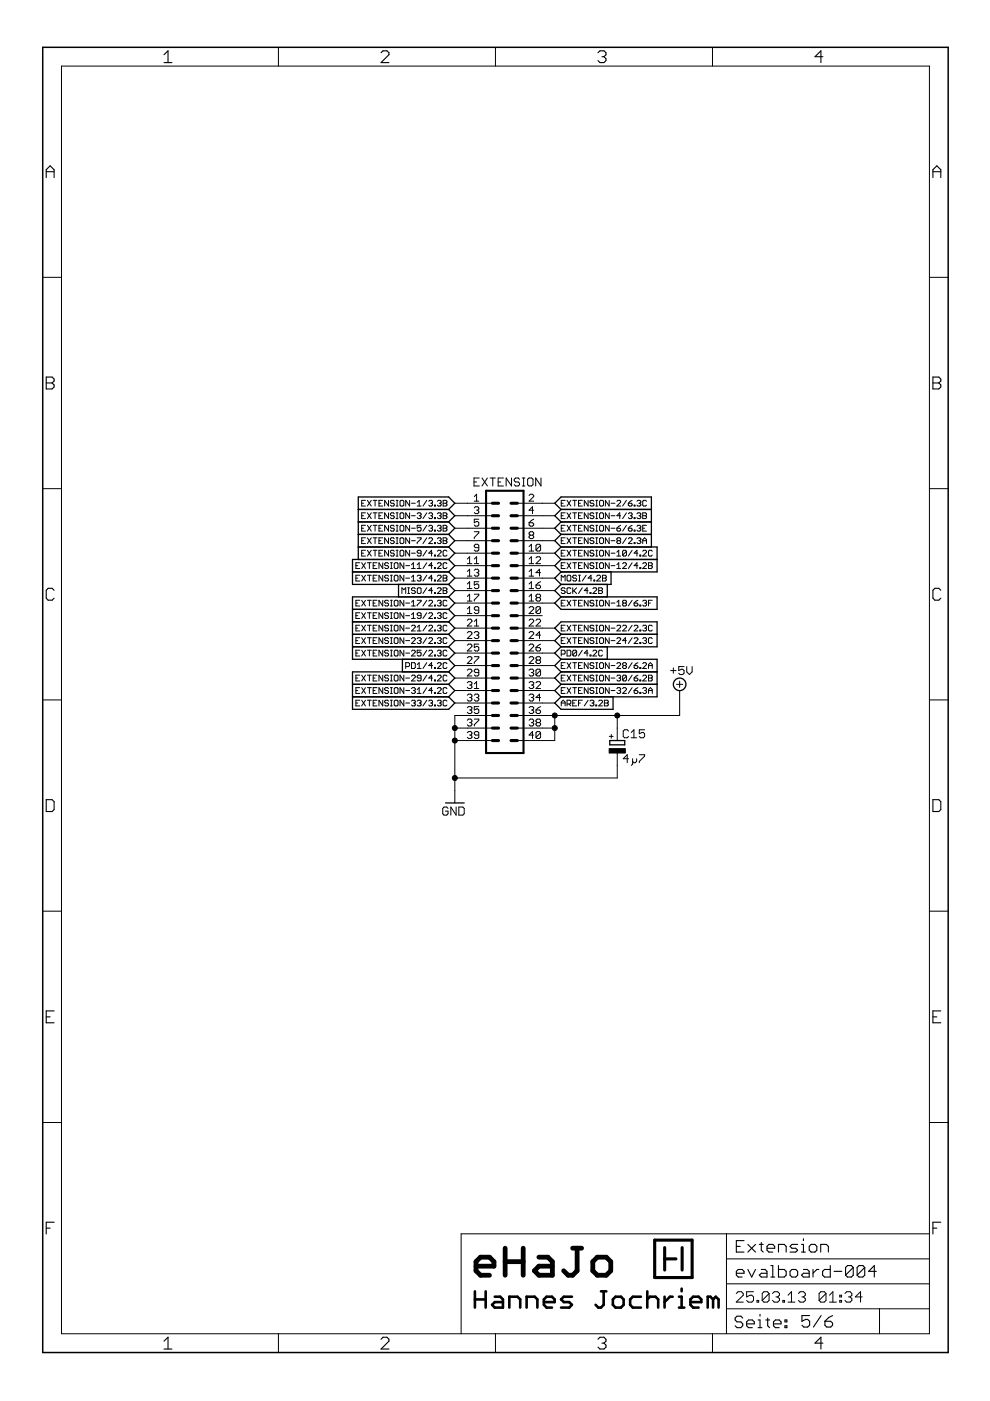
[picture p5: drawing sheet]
<svg xmlns="http://www.w3.org/2000/svg" width="210mm" height="297mm" viewBox="0 0 210 297" stroke-linecap="round" stroke-linejoin="round" font-family="sans-serif">
<g fill="#000" stroke="#000" stroke-width=".21">
<path d="M13 14v268.8zM59 10v4zM105 10v4zM151.1 10v4zM13 14h184.1zM9.1 58.8h3.9zM197.1 58.8h3.9zM9.1 103.6h3.9zM75.5 119.3v1.2zM75.5 119.9h.4zM75.5 119.3h.8zM76.7 119.3l.8 1.2z"/>
<path d="M76.7 116.7v1.2zM76.7 117.9h.8zM76.7 117.3h.4zM76.7 114v1.3zM76.7 115.3h.8zM76.7 114.6h.4zM76.7 111.4v1.2zM76.7 112.6h.8zM76.7 112h.4zM76.7 108.7v1.3zM76.7 110h.8zM76.7 109.3h.4z"/>
<path d="M76.7 106.1v1.2zM76.7 107.3h.8zM76.7 106.7h.4zM77.5 119.3l-.8 1.2zM76.7 116.7h.8zM76.7 114h.8zM76.7 111.4h.8zM76.7 108.7h.8zM76.7 106.1h.8zM77.9 119.3h.8zM77.9 116.7l.8 1.2zM77.9 114l.8 1.3z"/>
<path d="M77.9 111.4l.8 1.2zM77.9 108.7l.8 1.3zM77.9 106.1l.8 1.2zM78.7 116.7l-.8 1.2zM78.7 114l-.8 1.3zM78.7 111.4l-.8 1.2zM78.7 108.7l-.8 1.3zM78.7 106.1l-.8 1.2zM79.1 119.3v1.2zM79.1 119.9h.4zM79.1 116.7h.8zM79.1 114h.8z"/>
<path d="M79.1 111.4h.8zM79.1 108.7h.8zM79.1 106.1h.8zM79.5 116.7v1.2zM79.5 114v1.3zM79.5 111.4v1.2zM79.5 108.7v1.3zM79.5 106.1v1.2zM79.1 119.3h.8zM80.3 119.3l.9 1.2zM80.3 116.7v1.2zM80.3 117.9h.9z"/>
<path d="M80.3 117.3h.4zM80.3 114v1.3zM80.3 115.3h.9zM80.3 114.6h.4zM80.3 111.4v1.2zM80.3 112.6h.9zM80.3 112h.4zM80.3 108.7v1.3zM80.3 110h.9zM80.3 109.3h.4zM80.3 106.1v1.2zM80.3 107.3h.9z"/>
<path d="M80.3 106.7h.4zM80.3 116.7h.9zM80.3 114h.9zM80.3 111.4h.9zM80.3 108.7h.9zM80.3 106.1h.9zM81.6 119.5v.2zM81.6 119.7l.2 .2zM81.6 116.7v1.2zM81.6 116.7l.8 1.2zM81.6 114v1.3zM81.6 114l.8 1.3z"/>
<path d="M81.6 111.4v1.2zM81.6 111.4l.8 1.2zM81.6 108.7v1.3zM81.6 108.7l.8 1.3zM81.6 106.1v1.2zM81.6 106.1l.8 1.2zM81.8 119.3l-.2 .2zM81.8 119.9h.4zM81.8 119.3h.4zM82.2 119.9l.2 .2zM82.2 119.3l.2 .2zM82.4 116.7v1.2z"/>
<path d="M82.4 114v1.3zM82.4 111.4v1.2zM82.4 108.7v1.3zM82.4 106.1v1.2zM82.8 119.3h.4zM82.8 116.9v.2zM82.8 117.1l.2 .2zM82.8 114.2v.2zM82.8 114.4l.2 .2zM82.8 111.6v.2zM82.8 111.8l.2 .2zM82.8 108.9v.2z"/>
<path d="M82.8 109.1l.2 .2zM82.8 106.3v.2zM82.8 106.5l.2 .2zM83 116.7l-.2 .2zM83 117.3h.4zM82.8 117.7l.2 .2zM83 114l-.2 .2zM83 114.6h.4zM82.8 115l.2 .3zM83 111.4l-.2 .2zM83 112h.4zM82.8 112.4l.2 .2z"/>
<path d="M83 108.7l-.2 .2zM83 109.3h.4zM82.8 109.7l.2 .3zM82.8 106.3l.2-.2zM83 106.7h.4zM82.8 107.1l.2 .2zM83 116.7h.4zM83.4 117.3l.2 .2zM83 117.9h.4zM83 114h.4zM83.4 114.6l.2 .2zM83 115.3h.4z"/>
<path d="M83 111.4h.4zM83.4 112l.2 .2zM83 112.6h.4zM83 108.7h.4zM83.4 109.3l.2 .2zM83 110h.4zM83 106.1h.4zM83.4 106.7l.2 .2zM83 107.3h.4zM83.6 119.5v.8zM83.4 116.7l.2 .2zM83.6 117.5v.2z"/>
<path d="M83.6 117.7l-.2 .2zM83.4 114l.2 .2zM83.6 114.8v.2zM83.6 115l-.2 .3zM83.4 111.4l.2 .2zM83.6 112.2v.2zM83.6 112.4l-.2 .2zM83.4 108.7l.2 .2zM83.6 109.5v.2zM83.6 109.7l-.2 .3zM83.4 106.1l.2 .2zM83.6 106.9v.2z"/>
<path d="M83.6 107.1l-.2 .2zM83.8 119.3l-.2 .2zM84 117.9h.4zM84 116.7h.4zM84 115.3h.4zM84 114h.4zM84 112.6h.4zM84 111.4h.4zM84 110h.4zM84 108.7h.4zM84 107.3h.4zM84 106.1h.4z"/>
<path d="M83.8 119.3h.4zM84.2 116.7v1.2zM84.2 114v1.3zM84.2 111.4v1.2zM84.2 108.7v1.3zM84.2 106.1v1.2zM84.2 119.3l.2 .2zM84.8 119.3l.8 1.2zM84.8 116.9v.8zM84.8 117.7l.2 .2zM84.8 114.2v.8zM84.8 115l.2 .3z"/>
<path d="M84.8 111.6v.8zM84.8 112.4l.2 .2zM84.8 108.9v.8zM84.8 109.7l.2 .3zM84.8 106.3v.8zM84.8 107.1l.2 .2zM85 116.7l-.2 .2zM85 117.9h.4zM85 114l-.2 .2zM85 115.3h.4zM85 111.4l-.2 .2zM85 112.6h.4z"/>
<path d="M85 108.7l-.2 .2zM85 110h.4zM84.8 106.3l.2-.2zM85 107.3h.4zM85 116.7h.4zM85.4 117.9l.2-.2zM85 114h.4zM85.4 115.3l.2-.3zM85 111.4h.4zM85.4 112.6l.2-.2zM85 108.7h.4zM85.4 110l.2-.3z"/>
<path d="M85 106.1h.4zM85.4 107.3l.2-.2zM85.6 116.9v.8zM85.4 116.7l.2 .2zM85.6 114.2v.8zM85.4 114l.2 .2zM85.6 111.6v.8zM85.4 111.4l.2 .2zM85.6 108.9v.8zM85.4 108.7l.2 .2zM85.6 106.3v.8zM85.4 106.1l.2 .2z"/>
<path d="M86 119.9h.8zM86 116.7v1.2zM86 116.7l.8 1.2zM86 114v1.3zM86 114l.8 1.3zM86 111.4v1.2zM86 111.4l.8 1.2zM86 108.7v1.3zM86 108.7l.8 1.3zM86 106.1v1.2zM86 106.1l.8 1.2zM86.8 116.7v1.2z"/>
<path d="M86.8 114v1.3zM86.8 111.4v1.2zM86.8 108.7v1.3zM86.8 106.1v1.2zM87.6 119.3l-.4 .4zM87.2 117.3h.9zM87.2 114.6h.9zM87.2 112h.9zM87.2 109.3h.9zM87.2 106.7h.9zM87.6 119.3v1.2zM88.5 119.7l.4-.4z"/>
<path d="M88.5 117.7l.2 .2zM88.5 116.9v.2zM88.5 117.1l.2 .2zM88.5 114h.8zM88.5 115v.3zM88.5 111.4v.6zM88.5 112l.4-.2zM88.7 108.7l-.2 .2zM88.5 106.5l.4-.4zM88.5 107.3h.8zM88.7 117.9h.4zM88.7 116.7l-.2 .2z"/>
<path d="M88.7 117.3h.6zM88.5 112.4l.2 .2zM88.7 108.7h.4zM88.5 109.7l.2 .3zM88.9 119.3v1.2zM88.9 111.8h.2zM88.9 106.1v1.2zM89.1 117.9l.2-.2zM88.7 116.7h.4zM89.1 111.8l.2 .2zM88.7 112.6h.4zM89.1 108.7l.2 .2z"/>
<path d="M88.9 109.3h.2zM89.1 109.3l.2 .2zM88.7 110h.4zM89.3 116.9v.8zM89.1 116.7l.2 .2zM89.3 114v.2zM88.5 115l.8-.8zM88.5 111.4h.8zM89.3 112v.4zM89.3 112.4l-.2 .2zM89.3 108.9v.2zM89.3 109.1l-.2 .2z"/>
<path d="M89.3 109.5v.2zM89.3 109.7l-.2 .3zM90.5 116.7l-.8 1.2zM90.5 114l-.8 1.3zM90.5 111.4l-.8 1.2zM90.5 108.7l-.8 1.3zM90.5 106.1l-.8 1.2zM90.9 119.9h.8zM90.9 117.3h.8zM91.7 114.4l-.8 .9zM91.1 111.4l-.2 .2zM91.1 108.7l-.2 .2z"/>
<path d="M90.9 106.3l.2-.2zM91.1 114l-.2 .2zM91.1 111.4h.4zM90.9 112.4l.2 .2zM91.1 108.7h.4zM90.9 109.7l.2 .3zM91.1 106.1h.4zM90.9 107.1l.2 .2zM91.5 119.3l-.6 .6zM91.5 116.7v1.2zM91.5 116.7l-.6 .6zM91.1 114h.4z"/>
<path d="M91.5 111.4l.2 .2zM91.3 112h.2zM91.5 112l.2 .2zM91.1 112.6h.4zM91.5 108.7l.2 .2zM91.3 109.3h.2zM91.5 109.3l.2 .2zM91.1 110h.4zM91.5 106.1l.2 .2zM91.3 106.7h.2zM91.5 106.7l.2 .2zM91.1 107.3h.4z"/>
<path d="M90.9 115.3h.8zM91.7 114.2v.2zM91.5 114l.2 .2zM91.7 111.6v.2zM91.7 111.8l-.2 .2zM91.7 112.2v.2zM91.7 112.4l-.2 .2zM91.7 108.9v.2zM91.7 109.1l-.2 .2zM91.7 109.5v.2zM91.7 109.7l-.2 .3zM91.7 106.3v.2z"/>
<path d="M91.7 106.5l-.2 .2zM91.7 106.9v.2zM91.5 107.3l.2-.2zM92.1 117.7v.2zM92.1 117.7h.2zM92.1 115v.3zM92.1 115h.2zM92.1 112.4v.2zM92.1 112.4h.2zM92.1 109.7v.3zM92.1 109.7h.2zM92.1 107.1v.2z"/>
<path d="M92.1 107.1h.2zM92.3 117.7v.2zM92.1 117.9h.2zM92.3 115v.3zM92.1 115.3h.2zM92.3 112.4v.2zM92.1 112.6h.2zM92.3 109.7v.3zM92.1 110h.2zM92.3 107.1v.2zM92.1 107.3h.2zM93.5 117.1l-.8 .8z"/>
<path d="M92.7 114.2l.2-.2zM92.7 111.6l.2-.2zM92.7 108.9l.2-.2zM92.7 106.3l.2-.2zM92.9 119.3l-.2 .2zM92.9 116.7l-.2 .2zM92.9 114h.4zM92.7 115l.2 .3zM92.9 111.4h.4zM92.7 112.4l.2 .2zM92.9 108.7h.4zM92.7 109.7l.2 .3z"/>
<path d="M92.9 106.1h.4zM92.7 107.1l.2 .2zM92.9 119.3h.4zM92.9 116.7h.4zM93.3 114l.2 .2zM93.1 114.6h.2zM93.3 114.6l.2 .2zM92.9 115.3h.4zM93.3 111.4l.2 .2zM93.1 112h.2zM93.3 112l.2 .2zM92.9 112.6h.4z"/>
<path d="M93.3 108.7l.2 .2zM93.1 109.3h.2zM93.3 109.3l.2 .2zM92.9 110h.4zM93.3 106.1l.2 .2zM93.1 106.7h.2zM93.3 106.7l.2 .2zM92.9 107.3h.4zM93.5 119.5v.2zM93.3 119.3l.2 .2zM92.7 117.9h.8zM93.5 116.9v.2z"/>
<path d="M93.3 116.7l.2 .2zM93.5 114.2v.2zM93.5 114.4l-.2 .2zM93.5 114.8v.2zM93.5 115l-.2 .3zM93.5 111.6v.2zM93.5 111.8l-.2 .2zM93.5 112.2v.2zM93.5 112.4l-.2 .2zM93.5 108.9v.2zM93.5 109.1l-.2 .2zM93.5 109.5v.2z"/>
<path d="M93.5 109.7l-.2 .3zM93.5 106.3v.2zM93.5 106.5l-.2 .2zM93.5 106.9v.2zM93.5 107.1l-.2 .2zM94 119.5v.8zM94 116.9v.8zM94 117.7l.1 .2zM94 114v1.3zM94 114h.5zM94 114.6h.5zM94 111.4v1.2z"/>
<path d="M94 111.4h.5zM94 112h.5zM94 108.7v1.3zM94 108.7h.5zM94 109.3h.5zM94 106.1v1.2zM94 106.1h.5zM94 106.7h.5zM94.1 119.3l-.1 .2zM94.1 116.7l-.1 .2zM94.1 117.9h.4zM94.1 119.3h.4z"/>
<path d="M94.1 116.7h.4zM94.5 117.9l.3-.2zM94.5 114l.3 .2zM94.5 114.6l.3 .2zM94 115.3h.5zM94.5 111.4l.3 .2zM94.5 112l.3 .2zM94 112.6h.5zM94.5 108.7l.3 .2zM94.5 109.3l.3 .2zM94 110h.5zM94.5 106.1l.3 .2z"/>
<path d="M94.5 106.7l.3 .2zM94 107.3h.5zM94.5 119.3l.3 .2zM94.5 116.7l.3 .2zM94.8 114.2v.2zM94.8 114.4l-.3 .2zM94.8 114.8v.2zM94.8 115l-.3 .3zM94.8 111.6v.2zM94.8 111.8l-.3 .2zM94.8 112.2v.2zM94.8 112.4l-.3 .2z"/>
<path d="M94.8 108.9v.2zM94.8 109.1l-.3 .2zM94.8 109.5v.2zM94.8 109.7l-.3 .3zM94.8 106.3v.2zM94.8 106.5l-.3 .2zM94.8 106.9v.2zM94.5 107.3l.3-.2zM96.4 119.9h2.7zM96.4 117.3h2.7zM96.4 114.6h2.7zM96.4 112h2.7z"/>
<path d="M96.4 109.3h2.7zM96.4 106.7h2.7zM99.1 118.5l.5-.5zM99.1 119.5h1zM99.1 106.7h5.3zM99.1 109.3h5.3zM99.1 112h5.3zM99.1 114.6h5.3zM99.1 117.3h5.3zM99.1 119.9h5.3zM99.6 118v1.5zM100.5 101.3v1.7z"/>
<path d="M100.5 103h1.1zM100.5 102.2h.5zM100.6 105.3l.4-.5zM100.6 106.3h.9zM100.8 107.4l-.2 .3zM100.6 110.1v.7zM100.6 110.8l.4-.2zM100.6 112.7h.9zM100.6 114v.2zM100.6 116.6l.2 .2zM100.6 115.6v.3zM100.6 115.9l.2 .2z"/>
<path d="M100.6 118.5l.4-.5zM100.6 119.5h.9zM100.8 107.4h.5zM100.6 108.7l.2 .2zM100.6 111.3l.2 .2zM100.8 116.8h.5zM100.8 115.4l-.2 .2zM100.8 116.1h.7zM101 104.8v1.5zM101 110.6h.3zM101 118v1.5zM101.3 107.4l.2 .3z"/>
<path d="M101 108.2h.3zM101.3 108.2l.2 .2zM100.8 108.9h.5zM101.3 110.6l.2 .2zM100.8 111.5h.5zM101.5 116.6l-.2 .2zM100.8 115.4h.5zM101.5 107.7v.2zM101.5 107.9l-.2 .3zM101.5 108.4v.3zM101.5 108.7l-.2 .2zM100.6 110.1h.9z"/>
<path d="M101.5 110.8v.5zM101.5 111.3l-.2 .2zM101.5 112.7v.3zM101.5 113l-.9 1zM101.5 115.6v1zM101.3 115.4l.2 .2zM100.5 101.3h1.1zM102.2 101.3l1.1 1.7zM103.3 101.3l-1.1 1.7zM103.9 101.3h1.1zM104.5 101.3v1.7zM105.6 101.3v1.7z"/>
<path d="M105.6 103h1.1zM105.6 102.2h.6zM105.6 101.3h1.1zM107.3 101.3v1.7zM107.3 101.3l1.2 1.7zM108.5 101.3v1.7zM109 101.6v.3zM109 101.9l.3 .3zM109.3 101.3l-.3 .3zM109.3 102.2h.6zM109 102.8l.3 .2zM109.3 101.3h.6z"/>
<path d="M109.9 102.2l.2 .3zM109.3 103h.6zM109.9 101.3l.2 .3zM110.1 102.5v.3zM110.1 102.8l-.2 .2zM110.7 103h.6zM110.7 101.3h.6zM111 101.3v1.7zM111.9 101.6v1.2zM111.9 102.8l.3 .2zM111.9 101.6l.3-.3zM112.2 103h.5z"/>
<path d="M112.2 106.3l1-1zM112.2 108.2h1zM112.2 110.8v.5zM112.2 111.3l.2 .2zM112.2 113l.2-.3zM112.2 113.7v.3zM112.2 113.7l.2-.2zM112.2 113v.2zM112.2 115.9l.5-.5zM112.2 116.8h1zM112.2 118.5l.5-.5zM112.2 119.5h1z"/>
<path d="M112.4 104.8l-.2 .2zM112.4 111.5h.5zM112.4 112.7h.5zM112.2 114l.2 .2zM112.2 113.2l.2 .3zM112.4 113.5h.5zM112.7 110.3l-.5 .5zM112.7 115.4v1.4zM112.7 118v1.5zM112.2 101.3h.5zM112.7 103l.3-.2zM112.4 104.8h.5z"/>
<path d="M112.9 107.4v1.5zM112.9 107.4l-.7 .8zM112.9 111.5l.3-.2zM112.2 110.8h.7zM112.9 112.7l.3 .3zM112.9 113.5l.3 .2zM112.4 114.2h.5zM113 101.6v1.2zM112.7 101.3l.3 .3zM112.2 106.3h1zM113.2 105v.3zM112.9 104.8l.3 .2z"/>
<path d="M112.7 110.3l.5-.2zM113.2 111.1v.2zM112.9 110.8l.3 .3zM113.2 113v.2zM113.2 113.2l-.3 .3zM113.2 113.7v.3zM112.9 114.2l.3-.2zM113.6 101.3v1.7zM113.6 101.3l1.1 1.7zM113.6 115.6v1zM113.6 115.6l.3-.2zM113.6 116.6l1-1z"/>
<path d="M113.6 119.5l1-1zM113.9 115.4h.5zM113.6 116.6l.3 .2zM113.6 118.3l.3-.3zM114.4 115.4l.2 .2zM113.9 116.8h.5zM113.9 118h.5zM114.6 115.6v1zM114.6 116.6l-.2 .2zM113.6 119.5h1zM114.6 118.3v.2zM114.4 118l.2 .3z"/>
<path d="M114.7 101.3v1.7zM109.7 106.7h5.3zM109.7 109.3h5.3zM109.7 112h5.3zM109.7 114.6h5.3zM109.7 117.3h5.3zM109.7 119.9h5.3zM115 106.7h2.6zM115 109.3h2.6zM115 112h2.6zM115 114.6h2.6zM115 117.3h2.6z"/>
<path d="M115 119.9h2.6zM119 106.1v1.2zM119 107.3h.8zM119 106.7h.4zM119 108.7v1.3zM119 110h.8zM119 109.3h.4zM119 111.4v1.2zM119 112.6h.8zM119 112h.4zM119 114v1.3zM119 115.3h.8z"/>
<path d="M119 114.6h.4zM119 116.7v1.2zM119 117.9h.8zM119 117.3h.4zM119 119.3v1.2zM119 119.9h.4zM119 106.1h.8zM119 108.7h.8zM119 111.4h.8zM119 114h.8zM119 116.7h.8zM119 119.3h.8z"/>
<path d="M120.2 106.1l.8 1.2zM120.2 108.7l.8 1.3zM120.2 111.4l.8 1.2zM120.2 114l.8 1.3zM120.2 116.7l.8 1.2zM120.2 119.3l.8 1.2zM121 106.1l-.8 1.2zM121 108.7l-.8 1.3zM121 111.4l-.8 1.2zM121 114l-.8 1.3zM121 116.7l-.8 1.2zM121 119.3l-.8 1.2z"/>
<path d="M121.4 106.1h.9zM121.4 108.7h.9zM121.4 111.4h.9zM121.4 114h.9zM121.4 116.7h.9zM121.4 119.3h.9zM121.9 106.1v1.2zM121.9 108.7v1.3zM121.9 111.4v1.2zM121.9 114v1.3zM121.9 116.7v1.2zM122.7 106.1v1.2z"/>
<path d="M122.7 107.3h.8zM122.7 106.7h.4zM122.7 108.7v1.3zM122.7 110h.8zM122.7 109.3h.4zM122.7 111.4v1.2zM122.7 112.6h.8zM122.7 112h.4zM122.7 114v1.3zM122.7 115.3h.8zM122.7 114.6h.4zM122.7 116.7v1.2z"/>
<path d="M122.7 117.9h.8zM122.7 117.3h.4zM122.7 119.3v1.2zM122.7 119.9h.4zM122.7 106.1h.8zM122.7 108.7h.8zM122.7 111.4h.8zM122.7 114h.8zM122.7 116.7h.8zM122.7 119.3h.8zM123.9 106.1v1.2zM123.9 106.1l.8 1.2z"/>
<path d="M123.9 108.7v1.3zM123.9 108.7l.8 1.3zM123.9 111.4v1.2zM123.9 111.4l.8 1.2zM123.9 114v1.3zM123.9 114l.8 1.3zM123.9 116.7v1.2zM123.9 116.7l.8 1.2zM123.9 119.3l.8 1.2zM124.7 106.1v1.2zM124.7 108.7v1.3zM124.7 111.4v1.2z"/>
<path d="M124.7 114v1.3zM124.7 116.7v1.2zM125.1 106.3v.2zM125.1 106.5l.2 .2zM125.1 108.9v.2zM125.1 109.1l.2 .2zM125.1 111.6v.2zM125.1 111.8l.2 .2zM125.1 114.2v.2zM125.1 114.4l.2 .2zM125.1 116.9v.2zM125.1 117.1l.2 .2z"/>
<path d="M125.1 119.5v.2zM125.1 119.7l.2 .2zM125.1 106.3l.2-.2zM125.3 106.7h.4zM125.1 107.1l.2 .2zM125.3 108.7l-.2 .2zM125.3 109.3h.4zM125.1 109.7l.2 .3zM125.3 111.4l-.2 .2zM125.3 112h.4zM125.1 112.4l.2 .2zM125.3 114l-.2 .2z"/>
<path d="M125.3 114.6h.4zM125.1 115l.2 .3zM125.3 116.7l-.2 .2zM125.3 117.3h.4zM125.1 117.7l.2 .2zM125.3 119.3l-.2 .2zM125.3 119.9h.4zM125.3 106.1h.4zM125.7 106.7l.2 .2zM125.3 107.3h.4zM125.3 108.7h.4zM125.7 109.3l.2 .2z"/>
<path d="M125.3 110h.4zM125.3 111.4h.4zM125.7 112l.2 .2zM125.3 112.6h.4zM125.3 114h.4zM125.7 114.6l.2 .2zM125.3 115.3h.4zM125.3 116.7h.4zM125.7 117.3l.2 .2zM125.3 117.9h.4zM125.3 119.3h.4zM125.7 119.9l.2 .2z"/>
<path d="M125.7 106.1l.2 .2zM125.9 106.9v.2zM125.7 107.3l.2-.2zM125.7 108.7l.2 .2zM125.9 109.5v.2zM125.9 109.7l-.2 .3zM125.7 111.4l.2 .2zM125.9 112.2v.2zM125.9 112.4l-.2 .2zM125.7 114l.2 .2zM125.9 114.8v.2zM125.9 115l-.2 .3z"/>
<path d="M125.7 116.7l.2 .2zM125.9 117.5v.2zM125.9 117.7l-.2 .2zM125.7 119.3l.2 .2zM126.3 107.3h.4zM126.3 106.1h.4zM126.3 110h.4zM126.3 108.7h.4zM126.3 112.6h.4zM126.3 111.4h.4zM126.3 115.3h.4zM126.3 114h.4z"/>
<path d="M126.3 117.9h.4zM126.3 116.7h.4zM126.3 119.3h.4zM126.5 106.1v1.2zM126.5 108.7v1.3zM126.5 111.4v1.2zM126.5 114v1.3zM126.5 116.7v1.2zM127.1 106.3v.8zM127.1 107.1l.2 .2zM127.1 108.9v.8zM127.1 109.7l.2 .3z"/>
<path d="M127.1 111.6v.8zM127.1 112.4l.2 .2zM127.1 114.2v.8zM127.1 115l.2 .3zM127.1 116.9v.8zM127.1 117.7l.2 .2zM127.1 119.5v.8zM127.1 106.3l.2-.2zM127.3 107.3h.4zM127.3 108.7l-.2 .2zM127.3 110h.4zM127.3 111.4l-.2 .2z"/>
<path d="M127.3 112.6h.4zM127.3 114l-.2 .2zM127.3 115.3h.4zM127.3 116.7l-.2 .2zM127.3 117.9h.4zM127.3 119.3l-.2 .2zM127.3 106.1h.4zM127.7 107.3l.3-.2zM127.3 108.7h.4zM127.7 110l.3-.3zM127.3 111.4h.4zM127.7 112.6l.3-.2z"/>
<path d="M127.3 114h.4zM127.7 115.3l.3-.3zM127.3 116.7h.4zM127.7 117.9l.3-.2zM127.3 119.3h.4zM128 106.3v.8zM127.7 106.1l.3 .2zM128 108.9v.8zM127.7 108.7l.3 .2zM128 111.6v.8zM127.7 111.4l.3 .2zM128 114.2v.8z"/>
<path d="M127.7 114l.3 .2zM128 116.9v.8zM127.7 116.7l.3 .2zM127.7 119.3l.3 .2zM128.4 106.1v1.2zM128.4 106.1l.8 1.2zM128.4 108.7v1.3zM128.4 108.7l.8 1.3zM128.4 111.4v1.2zM128.4 111.4l.8 1.2zM128.4 114v1.3zM128.4 114l.8 1.3z"/>
<path d="M128.4 116.7v1.2zM128.4 116.7l.8 1.2zM128.4 119.3l.8 1.2zM129.2 106.1v1.2zM129.2 108.7v1.3zM129.2 111.4v1.2zM129.2 114v1.3zM129.2 116.7v1.2zM129.6 106.7h.8zM129.6 109.3h.8zM129.6 112h.8zM129.6 114.6h.8z"/>
<path d="M129.6 117.3h.8zM129.6 119.9h.8zM130.8 107.3l.8-.8zM130.8 109.3h.8zM130.8 112v.4zM130.8 112.4l.2 .2zM130.8 114.2l.2-.2zM130.8 114.8v.2zM130.8 114.8l.2-.2zM130.8 114.2v.2zM131.2 116.7l-.4 .4zM130.8 117.9h.8z"/>
<path d="M131.2 119.3l-.4 .4zM130.8 106.3l.2-.2zM131 112.6h.4zM131 114h.4zM130.8 115l.2 .3zM130.8 114.4l.2 .2zM131 114.6h.4zM131.2 111.6l-.4 .4zM131.2 116.7v1.2zM131.2 119.3v1.2zM131 106.1h.4zM131.4 108.7v1.3z"/>
<path d="M131.4 108.7l-.6 .6zM131.6 112.4l-.2 .2zM130.8 112h.6zM131.4 114l.2 .2zM131.4 114.6l.2 .2zM131 115.3h.4zM130.8 107.3h.8zM131.6 106.3v.2zM131.4 106.1l.2 .2zM131.2 111.6l.4-.2zM131.6 112.2v.2zM131.4 112l.2 .2z"/>
<path d="M131.6 114.2v.2zM131.6 114.4l-.2 .2zM131.6 114.8v.2zM131.6 115l-.2 .3zM132.8 106.1l-.8 1.2zM132.8 108.7l-.8 1.3zM132.8 111.4l-.8 1.2zM132.8 114l-.8 1.3zM132 116.9v.8zM132.2 116.7l-.2 .2zM132 117.7l.8-.8zM132.2 116.7h.4z"/>
<path d="M132 117.7l.2 .2zM132.2 119.3l-.2 .2zM132.6 116.7l.2 .2zM132.2 117.9h.4zM132.2 119.3h.4zM132.8 116.9v.8zM132.8 117.7l-.2 .2zM132.8 119.5v.2zM132.6 119.3l.2 .2zM133.2 106.7v.4zM133.2 107.1l.2 .2zM133.2 108.9l.2-.2z"/>
<path d="M133.2 112v.4zM133.2 112.4l.2 .2zM134 114.4l-.8 .9zM134 116.7l-.8 1.2zM133.4 107.3h.4zM133.4 108.7h.4zM133.2 109.7l.2 .3zM133.4 112.6h.4zM133.2 114.2l.2-.2zM133.6 106.3l-.4 .4zM133.2 112l.4-.4zM133.8 107.3l.2-.2z"/>
<path d="M133.2 106.7h.6zM133.8 108.7l.2 .2zM133.6 109.3h.2zM133.8 109.3l.2 .2zM133.4 110h.4zM134 112.4l-.2 .2zM133.2 112h.6zM133.4 114h.4zM133.6 106.3l.4-.2zM134 106.9v.2zM133.8 106.7l.2 .2zM134 108.9v.2z"/>
<path d="M134 109.1l-.2 .2zM134 109.5v.2zM134 109.7l-.2 .3zM133.6 111.6l.4-.2zM134 112.2v.2zM133.8 112l.2 .2zM133.2 115.3h.8zM134 114.2v.2zM133.8 114l.2 .2zM134.4 107.1v.2zM134.4 107.1h.2zM134.4 109.7v.3z"/>
<path d="M134.4 109.7h.2zM134.4 112.4v.2zM134.4 112.4h.2zM134.4 115v.3zM134.4 115h.2zM134.4 117.3h.9zM134.4 119.9h.9zM134.6 107.1v.2zM134.4 107.3h.2zM134.6 109.7v.3zM134.4 110h.2zM134.6 112.4v.2z"/>
<path d="M134.4 112.6h.2zM134.6 115v.3zM134.4 115.3h.2zM135 106.3l.3-.2zM135.3 108.7l-.3 .2zM135 111.6l.3-.2zM135 114.2l.3-.2zM135 116.7v1.2zM135 116.7l-.6 .6zM135 119.3l-.6 .6zM135.3 106.1h.4zM135 107.1l.3 .2z"/>
<path d="M135.3 108.7h.4zM135 109.7l.3 .3zM135.3 111.4h.4zM135 112.4l.3 .2zM135.3 114h.4zM135 115l.3 .3zM135.7 106.1l.2 .2zM135.5 106.7h.2zM135.7 106.7l.2 .2zM135.3 107.3h.4zM135.7 108.7l.2 .2zM135.5 109.3h.2z"/>
<path d="M135.7 109.3l.2 .2zM135.3 110h.4zM135.7 111.4l.2 .2zM135.5 112h.2zM135.7 112l.2 .2zM135.3 112.6h.4zM135.7 114l.2 .2zM135.5 114.6h.2zM135.7 114.6l.2 .2zM135.3 115.3h.4zM135.7 117.7v.2zM135.7 117.7h.2z"/>
<path d="M135.9 106.3v.2zM135.9 106.5l-.2 .2zM135.9 106.9v.2zM135.7 107.3l.2-.2zM135.9 108.9v.2zM135.9 109.1l-.2 .2zM135.9 109.5v.2zM135.9 109.7l-.2 .3zM135.9 111.6v.2zM135.9 111.8l-.2 .2zM135.9 112.2v.2zM135.9 112.4l-.2 .2z"/>
<path d="M135.9 114.2v.2zM135.9 114.4l-.2 .2zM135.9 114.8v.2zM135.9 115l-.2 .3zM135.9 117.7v.2zM135.7 117.9h.2zM136.3 106.3v.8zM136.3 107.1l.2 .2zM136.3 108.7v1.3zM136.3 108.7h.6zM136.3 109.3h.6zM136.3 111.4v1.2z"/>
<path d="M136.3 112.6h.8zM136.3 112h.4zM136.3 114.4v.9zM136.3 114.4l.4-.4zM136.3 114.6h.8zM137.1 117.1l-.8 .8zM136.3 106.3l.2-.2zM136.5 107.3h.4zM136.5 116.7l-.2 .2zM136.5 119.3l-.2 .2zM136.7 114l.4 .4zM136.5 106.1h.4z"/>
<path d="M136.9 107.3l.2-.2zM136.9 108.7l.2 .2zM136.9 109.3l.2 .2zM136.3 110h.6zM136.5 116.7h.4zM136.5 119.3h.4zM136.9 106.1l.2 .2zM137.1 108.9v.2zM137.1 109.1l-.2 .2zM137.1 109.5v.2zM137.1 109.7l-.2 .3zM136.3 111.4h.8z"/>
<path d="M137.1 114.4v.9zM136.3 117.9h.8zM137.1 116.9v.2zM136.9 116.7l.2 .2zM137.1 119.5v.2zM136.9 119.3l.2 .2zM137.5 116.9v.8zM137.5 117.7l.2 .2zM137.5 119.3h.6zM137.5 119.9h.6zM137.7 116.7l-.2 .2zM137.7 117.9h.4z"/>
<path d="M137.7 116.7h.4zM138.1 117.9l.2-.2zM138.1 119.3l.2 .2zM138.1 119.9l.2 .2zM138.1 116.7l.2 .2zM138.3 119.5v.2zM138.1 119.9l.2-.2zM197.1 103.6h3.9zM75.5 137.9v1.2zM75.5 139.1h.8zM75.5 138.5h.4zM75.5 135.2v1.2z"/>
<path d="M75.5 136.4h.8zM75.5 135.8h.4zM75.5 132.6v1.2zM75.5 133.8h.8zM75.5 133.2h.4zM75.5 129.9v1.2zM75.5 131.1h.8zM75.5 130.5h.4zM75.5 127.3v1.2zM75.5 128.5h.8zM75.5 127.9h.4zM75.5 122v1.2z"/>
<path d="M75.5 123.2h.8zM75.5 122.6h.4zM75.5 120.5h.8zM75.5 137.9h.8zM75.5 135.2h.8zM75.5 132.6h.8zM75.5 129.9h.8zM75.5 127.3h.8zM75.5 122h.8zM76.7 137.9l.8 1.2zM76.7 135.2l.8 1.2zM76.7 132.6l.8 1.2z"/>
<path d="M76.7 129.9l.8 1.2zM76.7 127.3l.8 1.2zM76.7 122l.8 1.2zM77.5 137.9l-.8 1.2zM77.5 135.2l-.8 1.2zM77.5 132.6l-.8 1.2zM77.5 129.9l-.8 1.2zM77.5 127.3l-.8 1.2zM77.5 122l-.8 1.2zM77.9 137.9h.8zM77.9 135.2h.8zM77.9 132.6h.8z"/>
<path d="M77.9 129.9h.8zM77.9 127.3h.8zM77.9 122h.8zM78.3 137.9v1.2zM78.3 135.2v1.2zM78.3 132.6v1.2zM78.3 129.9v1.2zM78.3 127.3v1.2zM78.3 122v1.2zM78.3 119.3v1.2zM79.1 137.9v1.2zM79.1 139.1h.8z"/>
<path d="M79.1 138.5h.4zM79.1 135.2v1.2zM79.1 136.4h.8zM79.1 135.8h.4zM79.1 132.6v1.2zM79.1 133.8h.8zM79.1 133.2h.4zM79.1 129.9v1.2zM79.1 131.1h.8zM79.1 130.5h.4zM79.1 127.3v1.2zM79.1 128.5h.8z"/>
<path d="M79.1 127.9h.4zM79.1 122v1.2zM79.1 123.2h.8zM79.1 122.6h.4zM79.1 120.5h.8zM79.1 137.9h.8zM79.1 135.2h.8zM79.1 132.6h.8zM79.1 129.9h.8zM79.1 127.3h.8zM79.1 122h.8zM80.3 137.9v1.2z"/>
<path d="M80.3 137.9l.9 1.2zM80.3 135.2v1.2zM80.3 135.2l.9 1.2zM80.3 132.6v1.2zM80.3 132.6l.9 1.2zM80.3 129.9v1.2zM80.3 129.9l.9 1.2zM80.3 127.3v1.2zM80.3 127.3l.9 1.2zM80.3 122v1.2zM80.3 122l.9 1.2zM80.3 119.3v1.2z"/>
<path d="M81.2 137.9v1.2zM81.2 135.2v1.2zM81.2 132.6v1.2zM81.2 129.9v1.2zM81.2 127.3v1.2zM81.2 122v1.2zM81.2 119.3v1.2zM81.6 138.1v.2zM81.6 138.3l.2 .2zM81.6 135.4v.2zM81.6 135.6l.2 .2zM81.6 132.8v.2z"/>
<path d="M81.6 133l.2 .2zM81.6 130.1v.2zM81.6 130.3l.2 .2zM81.6 127.5v.2zM81.6 127.7l.2 .2zM81.6 122.2v.2zM81.6 122.4l.2 .2zM81.8 137.9l-.2 .2zM81.8 138.5h.4zM81.6 138.9l.2 .2zM81.6 135.4l.2-.2zM81.8 135.8h.4z"/>
<path d="M81.6 136.2l.2 .2zM81.6 132.8l.2-.2zM81.8 133.2h.4zM81.6 133.6l.2 .2zM81.6 130.1l.2-.2zM81.8 130.5h.4zM81.6 130.9l.2 .2zM81.6 127.5l.2-.2zM81.8 127.9h.4zM81.6 128.3l.2 .2zM81.8 122l-.2 .2zM81.8 122.6h.4z"/>
<path d="M81.6 123l.2 .2zM81.6 120.3l.2 .2zM81.8 137.9h.4zM82.2 138.5l.2 .2zM81.8 139.1h.4zM81.8 135.2h.4zM82.2 135.8l.2 .2zM81.8 136.4h.4zM81.8 132.6h.4zM82.2 133.2l.2 .2zM81.8 133.8h.4zM81.8 129.9h.4z"/>
<path d="M82.2 130.5l.2 .2zM81.8 131.1h.4zM81.8 127.3h.4zM82.2 127.9l.2 .2zM81.8 128.5h.4zM81.8 122h.4zM82.2 122.6l.2 .2zM81.8 123.2h.4zM81.8 120.5h.4zM82.2 137.9l.2 .2zM82.4 138.7v.2zM82.4 138.9l-.2 .2z"/>
<path d="M82.2 135.2l.2 .2zM82.4 136v.2zM82.4 136.2l-.2 .2zM82.2 132.6l.2 .2zM82.4 133.4v.2zM82.2 133.8l.2-.2zM82.2 129.9l.2 .2zM82.4 130.7v.2zM82.2 131.1l.2-.2zM82.2 127.3l.2 .2zM82.4 128.1v.2zM82.2 128.5l.2-.2z"/>
<path d="M82.2 122l.2 .2zM82.4 122.8v.2zM82.4 123l-.2 .2zM82.4 120.1v.2zM82.4 120.3l-.2 .2zM82.8 139.1h.4zM82.8 137.9h.4zM82.8 136.4h.4zM82.8 135.2h.4zM82.8 133.8h.4zM82.8 132.6h.4zM82.8 131.1h.4z"/>
<path d="M82.8 129.9h.4zM82.8 128.5h.4zM82.8 127.3h.4zM82.8 123.2h.4zM82.8 122h.4zM82.8 120.5h.4zM83 137.9v1.2zM83 135.2v1.2zM83 132.6v1.2zM83 129.9v1.2zM83 127.3v1.2zM83 122v1.2z"/>
<path d="M83 119.3v1.2zM83.6 138.1v.8zM83.6 138.9l.2 .2zM83.6 135.4v.8zM83.6 136.2l.2 .2zM83.6 132.8v.8zM83.6 133.6l.2 .2zM83.6 130.1v.8zM83.6 130.9l.2 .2zM83.6 127.5v.8zM83.6 128.3l.2 .2zM83.6 122.2v.8z"/>
<path d="M83.6 123l.2 .2zM83.6 120.3l.2 .2zM83.8 137.9l-.2 .2zM83.8 139.1h.4zM83.8 135.2l-.2 .2zM83.8 136.4h.4zM83.6 132.8l.2-.2zM83.8 133.8h.4zM83.6 130.1l.2-.2zM83.8 131.1h.4zM83.6 127.5l.2-.2zM83.8 128.5h.4z"/>
<path d="M83.8 122l-.2 .2zM83.8 123.2h.4zM83.8 120.5h.4zM83.8 137.9h.4zM84.4 138.9l-.2 .2zM83.8 135.2h.4zM84.4 136.2l-.2 .2zM83.8 132.6h.4zM84.2 133.8l.2-.2zM83.8 129.9h.4zM84.2 131.1l.2-.2zM83.8 127.3h.4z"/>
<path d="M84.2 128.5l.2-.2zM83.8 122h.4zM84.4 123l-.2 .2zM84.4 120.3l-.2 .2zM84.4 138.1v.8zM84.2 137.9l.2 .2zM84.4 135.4v.8zM84.2 135.2l.2 .2zM84.4 132.8v.8zM84.2 132.6l.2 .2zM84.4 130.1v.8zM84.2 129.9l.2 .2z"/>
<path d="M84.4 127.5v.8zM84.2 127.3l.2 .2zM84.4 122.2v.8zM84.2 122l.2 .2zM84.4 119.5v.8zM84.8 137.9v1.2zM84.8 137.9l.8 1.2zM84.8 135.2v1.2zM84.8 135.2l.8 1.2zM84.8 132.6v1.2zM84.8 132.6l.8 1.2zM84.8 129.9v1.2z"/>
<path d="M84.8 129.9l.8 1.2zM84.8 127.3v1.2zM84.8 127.3l.8 1.2zM84.8 122v1.2zM84.8 122l.8 1.2zM84.8 119.3v1.2zM85.2 124.6v1.2zM85.2 124.6l.4 .4zM85.6 137.9v1.2zM85.6 135.2v1.2zM85.6 132.6v1.2zM85.6 129.9v1.2z"/>
<path d="M85.6 127.3v1.2zM85.6 125l.4-.4zM85.6 122v1.2zM85.6 119.3v1.2zM86 138.5h.8zM86 135.8h.8zM86 133.2h.8zM86 130.5h.8zM86 127.9h.8zM86 124.6v1.2zM86 122.6h.8zM86.4 125.8h.4z"/>
<path d="M86.4 124.6h.4zM86.6 124.6v1.2zM88.1 138.3l-.9 .8zM88.1 135.6l-.9 .8zM87.2 133.8l.9-.8zM87.6 129.9l-.4 .4zM87.2 131.1h.9zM87.2 127.7l.4-.4zM87.2 128.5h.9zM87.2 124.8v.2zM87.2 125l.3 .2zM87.6 122l-.4 .4z"/>
<path d="M87.2 123.2h.9zM87.2 120.5h.9zM87.4 137.9l-.2 .2zM87.4 135.2l-.2 .2zM87.4 132.6l-.2 .2zM87.2 124.8l.3-.2zM87.5 125.2h.4zM87.2 125.6l.3 .2zM87.6 129.9v1.2zM87.6 127.3v1.2zM87.6 122v1.2zM87.4 137.9h.5z"/>
<path d="M87.4 135.2h.5zM87.4 132.6h.5zM87.5 124.6h.4zM87.9 125.2l.2 .2zM87.5 125.8h.4zM87.2 139.1h.9zM88.1 138.1v.2zM87.9 137.9l.2 .2zM87.2 136.4h.9zM88.1 135.4v.2zM87.9 135.2l.2 .2zM87.2 133.8h.9z"/>
<path d="M88.1 132.8v.2zM87.9 132.6l.2 .2zM87.9 124.6l.2 .2zM88.1 125.4v.2zM87.9 125.8l.2-.2zM88.5 137.9v.6zM88.5 138.5l.4-.2zM88.5 135.4l.2-.2zM88.5 133l.4-.4zM88.5 133.8h.8zM88.5 130.9l.2 .2zM88.5 130.1v.2z"/>
<path d="M88.5 130.3l.2 .2zM88.5 127.3h.8zM88.5 128.3v.2zM88.5 122.2l.2-.2zM88.5 120.5h.8zM88.5 124.8v.8zM88.5 125.6l.2 .2zM88.5 138.9l.2 .2zM88.7 135.2h.4zM88.5 136.2l.2 .2zM88.7 131.1h.4zM88.5 130.1l.2-.2z"/>
<path d="M88.7 130.5h.6zM88.7 124.6l-.2 .2zM88.7 125.8h.4zM88.7 122h.4zM88.5 123l.2 .2zM88.9 138.3h.2zM88.9 132.6v1.2zM89.1 138.3l.2 .2zM88.7 139.1h.4zM89.1 135.2l.2 .2zM88.9 135.8h.2zM89.1 135.8l.2 .2z"/>
<path d="M88.7 136.4h.4zM89.1 131.1l.2-.2zM88.7 129.9h.4zM88.7 124.6h.4zM89.1 125.8l.2-.2zM89.1 122l.2 .2zM88.9 122.6h.2zM89.1 122.6l.2 .2zM88.7 123.2h.4zM88.5 137.9h.8zM89.3 138.5v.4zM89.3 138.9l-.2 .2z"/>
<path d="M89.3 135.4v.2zM89.3 135.6l-.2 .2zM89.3 136v.2zM89.3 136.2l-.2 .2zM89.3 130.1v.8zM89.1 129.9l.2 .2zM89.3 127.3v.2zM89.3 127.5l-.8 .8zM89.3 124.8v.8zM89.1 124.6l.2 .2zM89.3 122.2v.2zM89.1 122.6l.2-.2z"/>
<path d="M89.3 122.8v.2zM89.3 123l-.2 .2zM90.5 137.9l-.8 1.2zM90.5 135.2l-.8 1.2zM90.5 132.6l-.8 1.2zM90.5 129.9l-.8 1.2zM90.5 127.3l-.8 1.2zM90.5 124.6l-.8 1.2zM90.5 122l-.8 1.2zM90.5 119.3l-.8 1.2zM91.7 138.3l-.8 .8zM91.7 135.6l-.8 .8z"/>
<path d="M90.9 133.8l.8-.8zM90.9 131.1l.8-.8zM90.9 128.5l.8-.8zM90.9 125.2h.8zM90.9 122.6h.8zM91.1 137.9l-.2 .2zM91.1 135.2l-.2 .2zM91.1 132.6l-.2 .2zM91.1 129.9l-.2 .2zM91.1 127.3l-.2 .2zM91.1 137.9h.4zM91.1 135.2h.4z"/>
<path d="M91.1 132.6h.4zM91.1 129.9h.4zM91.1 127.3h.4zM91.5 124.6v1.2zM91.5 124.6l-.6 .6zM91.5 122v1.2zM91.5 122l-.6 .6zM91.5 119.3v1.2zM90.9 139.1h.8zM91.7 138.1v.2zM91.5 137.9l.2 .2zM90.9 136.4h.8z"/>
<path d="M91.7 135.4v.2zM91.5 135.2l.2 .2zM90.9 133.8h.8zM91.7 132.8v.2zM91.5 132.6l.2 .2zM90.9 131.1h.8zM91.7 130.1v.2zM91.5 129.9l.2 .2zM90.9 128.5h.8zM91.7 127.5v.2zM91.5 127.3l.2 .2zM92.1 138.9v.2z"/>
<path d="M92.1 138.9h.2zM92.1 136.2v.2zM92.1 136.2h.2zM92.1 133.6v.2zM92.1 133.6h.2zM92.1 130.9v.2zM92.1 130.9h.2zM92.1 128.3v.2zM92.1 128.3h.2zM92.1 125.6v.2zM92.1 125.6h.2zM92.1 123v.2z"/>
<path d="M92.1 123h.2zM92.1 120.3v.2zM92.1 120.3h.2zM92.3 138.9v.2zM92.1 139.1h.2zM92.3 136.2v.2zM92.1 136.4h.2zM92.3 133.6v.2zM92.1 133.8h.2zM92.3 130.9v.2zM92.1 131.1h.2zM92.3 128.3v.2z"/>
<path d="M92.1 128.5h.2zM92.3 125.6v.2zM92.1 125.8h.2zM92.3 123v.2zM92.1 123.2h.2zM92.3 120.3v.2zM92.1 120.5h.2zM92.7 138.1l.2-.2zM92.7 135.4l.2-.2zM92.7 132.8l.2-.2zM92.7 130.1l.2-.2zM92.7 127.5l.2-.2z"/>
<path d="M92.7 125.8l.8-.8zM92.7 123.2l.8-.8zM92.7 120.5l.8-.8zM92.9 137.9h.4zM92.7 138.9l.2 .2zM92.9 135.2h.4zM92.7 136.2l.2 .2zM92.9 132.6h.4zM92.7 133.6l.2 .2zM92.9 129.9h.4zM92.7 130.9l.2 .2zM92.9 127.3h.4z"/>
<path d="M92.7 128.3l.2 .2zM92.7 124.8l.2-.2zM92.7 122.2l.2-.2zM93.3 137.9l.2 .2zM93.1 138.5h.2zM93.3 138.5l.2 .2zM92.9 139.1h.4zM93.3 135.2l.2 .2zM93.1 135.8h.2zM93.3 135.8l.2 .2zM92.9 136.4h.4zM93.3 132.6l.2 .2z"/>
<path d="M93.1 133.2h.2zM93.3 133.2l.2 .2zM92.9 133.8h.4zM93.3 129.9l.2 .2zM93.1 130.5h.2zM93.3 130.5l.2 .2zM92.9 131.1h.4zM93.3 127.3l.2 .2zM93.1 127.9h.2zM93.3 127.9l.2 .2zM92.9 128.5h.4zM92.9 124.6h.4z"/>
<path d="M92.9 122h.4zM93.5 138.1v.2zM93.5 138.3l-.2 .2zM93.5 138.7v.2zM93.5 138.9l-.2 .2zM93.5 135.4v.2zM93.5 135.6l-.2 .2zM93.5 136v.2zM93.5 136.2l-.2 .2zM93.5 132.8v.2zM93.5 133l-.2 .2zM93.5 133.4v.2z"/>
<path d="M93.5 133.6l-.2 .2zM93.5 130.1v.2zM93.5 130.3l-.2 .2zM93.5 130.7v.2zM93.5 130.9l-.2 .2zM93.5 127.5v.2zM93.5 127.7l-.2 .2zM93.5 128.1v.2zM93.5 128.3l-.2 .2zM92.7 125.8h.8zM93.5 124.8v.2zM93.3 124.6l.2 .2z"/>
<path d="M92.7 123.2h.8zM93.5 122.2v.2zM93.3 122l.2 .2zM92.7 120.5h.8zM94 138.1v.8zM94 138.9l.1 .2zM94 135.4v.8zM94 136.2l.1 .2zM94 132.8v.8zM94 133.6l.1 .2zM94 130.1v.8zM94 130.9l.1 .2z"/>
<path d="M94 127.5v.8zM94 128.3l.1 .2zM94 124.6v1.2zM94 124.6h.5zM94 125.2h.5zM94 122v1.2zM94 122h.5zM94 122.6h.5zM94 120.3l.1 .2zM94.1 137.9l-.1 .2zM94.1 139.1h.4zM94.1 135.2l-.1 .2z"/>
<path d="M94.1 136.4h.4zM94.1 132.6l-.1 .2zM94.1 133.8h.4zM94.1 129.9l-.1 .2zM94.1 131.1h.4zM94.1 127.3l-.1 .2zM94.1 128.5h.4zM94.1 120.5h.4zM94.1 137.9h.4zM94.5 139.1l.3-.2zM94.1 135.2h.4zM94.5 136.4l.3-.2z"/>
<path d="M94.1 132.6h.4zM94.5 133.8l.3-.2zM94.1 129.9h.4zM94.5 131.1l.3-.2zM94.1 127.3h.4zM94.5 128.5l.3-.2zM94.5 124.6l.3 .2zM94.5 125.2l.3 .2zM94 125.8h.5zM94.5 122l.3 .2zM94.5 122.6l.3 .2zM94 123.2h.5z"/>
<path d="M94.5 120.5l.3-.2zM94.5 137.9l.3 .2zM94.5 135.2l.3 .2zM94.5 132.6l.3 .2zM94.5 129.9l.3 .2zM94.5 127.3l.3 .2zM94.8 124.8v.2zM94.5 125.2l.3-.2zM94.8 125.4v.2zM94.5 125.8l.3-.2zM94.8 122.2v.2zM94.5 122.6l.3-.2z"/>
<path d="M94.8 122.8v.2zM94.8 123l-.3 .2zM96.4 138.5h2.7zM96.4 135.8h2.7zM96.4 133.2h2.7zM96.4 130.5h2.7zM96.4 127.9h2.7zM96.4 125.2h2.7zM96.4 122.6h2.7zM99.1 121.2l.5-.5zM99.1 122.2h1zM99.1 123.8l.5-.5z"/>
<path d="M99.1 124.8h1zM99.1 126.5l.5-.5zM99.1 127.4h1zM99.1 129.1l.5-.5zM99.1 130.1h1zM100.1 131.8l-1 .9zM99.1 135.4l1-1zM100.1 137.1l-1 .9zM99.1 122.6h5.3zM99.1 125.2h5.3zM99.1 127.9h5.3zM99.1 130.5h5.3z"/>
<path d="M99.1 133.2h5.3zM99.1 135.8h5.3zM99.1 138.5h5.3zM99.3 131.3l-.2 .2zM99.3 133.9l-.2 .3zM99.1 136.8l.2-.2zM99.1 139.5l.2-.3zM99.6 120.7v1.5zM99.6 123.3v1.5zM99.6 126v1.4zM99.6 128.6v1.5zM99.3 131.3h.5z"/>
<path d="M99.3 133.9h.5zM99.3 136.6h.5zM99.3 139.2h.5zM99.1 132.7h1zM100.1 131.5v.3zM99.8 131.3l.3 .2zM99.1 135.4h1zM100.1 134.2v.2zM99.8 133.9l.3 .3zM99.1 138h1zM100.1 136.8v.3zM99.8 136.6l.3 .2z"/>
<path d="M100.1 139.5v.2zM99.8 139.2l.3 .3zM100.6 120.9l.2-.2zM100.6 123.3v.8zM100.6 124.1l.4-.3zM100.6 126h.9zM100.6 127.2v.2zM100.6 129.8l.2 .3zM100.6 128.9v.2zM100.6 129.1l.2 .3zM100.6 131.8l.4-.5zM100.6 132.7h.9z"/>
<path d="M100.8 133.9l-.2 .3zM100.6 136.6v.7zM100.6 137.3l.4-.2zM100.6 139.2h.9zM100.8 120.7h.5zM100.6 121.9l.2 .3zM100.6 124.5l.2 .3zM100.8 130.1h.5zM100.8 128.6l-.2 .3zM100.8 129.4h.7zM100.8 133.9h.5zM100.6 135.1l.2 .3z"/>
<path d="M100.6 137.8l.2 .2zM101 123.8h.3zM101 131.3v1.4zM101 137.1h.3zM101.3 120.7l.2 .2zM101 121.4h.3zM101.3 121.4l.2 .3zM100.8 122.2h.5zM101.3 123.8l.2 .3zM100.8 124.8h.5zM101.5 129.8l-.2 .3zM100.8 128.6h.5z"/>
<path d="M101.3 133.9l.2 .3zM101 134.7h.3zM101.3 134.7l.2 .2zM100.8 135.4h.5zM101.3 137.1l.2 .2zM100.8 138h.5zM101.5 120.9v.3zM101.5 121.2l-.2 .2zM101.5 121.7v.2zM101.5 121.9l-.2 .3zM100.6 123.3h.9zM101.5 124.1v.4z"/>
<path d="M101.5 124.5l-.2 .3zM101.5 126v.2zM101.5 126.2l-.9 1zM101.5 128.9v.9zM101.3 128.6l.2 .3zM101.5 134.2v.2zM101.5 134.4l-.2 .3zM101.5 134.9v.2zM101.5 135.1l-.2 .3zM100.6 136.6h.9zM101.5 137.3v.5zM101.5 137.8l-.2 .2z"/>
<path d="M101.5 139.2v.3zM101.5 139.5l-.9 .9zM112.2 121.2l.5-.5zM112.2 122.2h1zM112.2 123.8l.5-.5zM112.2 124.8h1zM112.2 126.5l.5-.5zM112.2 127.4h1zM112.2 130.1l1-1zM112.2 132.7l1-.9zM112.2 135.4l1-1zM112.2 138l1-.9z"/>
<path d="M112.4 128.6l-.2 .3zM112.4 131.3l-.2 .2zM112.4 133.9l-.2 .3zM112.2 136.8l.2-.2zM112.2 139.5l.2-.3zM112.7 120.7v1.5zM112.7 123.3v1.5zM112.7 126v1.4zM112.4 128.6h.5zM112.4 131.3h.5zM112.4 133.9h.5zM112.4 136.6h.5z"/>
<path d="M112.4 139.2h.5zM112.2 130.1h1zM113.2 128.9v.2zM112.9 128.6l.3 .3zM112.2 132.7h1zM113.2 131.5v.3zM112.9 131.3l.3 .2zM112.2 135.4h1zM113.2 134.2v.2zM112.9 133.9l.3 .3zM112.2 138h1zM113.2 136.8v.3z"/>
<path d="M112.9 136.6l.3 .2zM113.2 139.5v.2zM112.9 139.2l.3 .3zM113.6 121.4h1zM113.6 124.1v.4zM113.6 124.5l.3 .3zM113.6 126.2l.3-.2zM113.6 127v.2zM113.6 127l.3-.3zM113.6 126.2v.3zM113.6 128.9v.9zM113.9 128.6l-.3 .3z"/>
<path d="M113.6 129.8l1-.9zM113.6 132.7l1-.9zM113.6 134.7h1zM113.6 137.3v.5zM113.6 137.8l.3 .2zM113.6 139.5l.3-.3zM113.6 139.5v.2zM113.9 124.8h.5zM113.9 126h.5zM113.6 127.2l.3 .2zM113.6 126.5l.3 .2zM113.9 126.7h.5z"/>
<path d="M113.9 128.6h.5zM113.6 129.8l.3 .3zM113.9 131.3l-.3 .2zM113.9 138h.5zM113.9 139.2h.5zM113.6 139.7l.3 .3zM113.9 140h.5zM114.1 123.6l-.5 .5zM114.1 136.8l-.5 .5zM114.4 120.7v1.5zM113.6 121.4l.8-.7zM114.6 124.5l-.2 .3z"/>
<path d="M113.6 124.1h.8zM114.4 126l.2 .2zM114.4 126.7l.2 .3zM113.9 127.4h.5zM114.4 128.6l.2 .3zM113.9 130.1h.5zM113.9 131.3h.5zM114.4 133.9v1.5zM114.4 133.9l-.8 .8zM114.4 138l.2-.2zM113.6 137.3h.8zM114.4 139.2l.2 .3z"/>
<path d="M114.4 140l.2 .2zM114.1 123.6l.5-.3zM114.6 124.3v.2zM114.4 124.1l.2 .2zM114.6 126.2v.3zM114.6 126.5l-.2 .2zM114.6 127v.2zM114.6 127.2l-.2 .2zM114.6 128.9v.9zM114.6 129.8l-.2 .3zM113.6 132.7h1zM114.6 131.5v.3z"/>
<path d="M114.4 131.3l.2 .2zM114.1 136.8l.5-.2zM114.6 137.5v.3zM114.4 137.3l.2 .2zM114.6 139.5v.2zM114.6 139.7l-.2 .3zM109.7 122.6h5.3zM109.7 125.2h5.3zM109.7 127.9h5.3zM109.7 130.5h5.3zM109.7 133.2h5.3zM109.7 135.8h5.3z"/>
<path d="M109.7 138.5h5.3zM115 122.6h2.6zM115 125.2h2.6zM115 127.9h2.6zM115 133.2h2.6zM115 135.8h2.6zM115 138.5h2.6zM119 120.5h.8zM119 122v1.2zM119 122l.4 .4zM119 124.8v.2zM119 125l.2 .2z"/>
<path d="M119 127.3v1.2zM119 128.5h.8zM119 127.9h.4zM119 132.6v1.2zM119 133.8h.8zM119 133.2h.4zM119 135.2v1.2zM119 136.4h.8zM119 135.8h.4zM119 137.9v1.2zM119 137.9h.6zM119 124.8l.2-.2z"/>
<path d="M119.2 125.2h.4zM119 125.6l.2 .2zM119.4 122.4l.4-.4zM119.2 124.6h.4zM119.6 125.2l.2 .2zM119.2 125.8h.4zM119.6 137.9l.2 .2zM119 138.7h.6zM119.8 122v1.2zM119.6 124.6l.2 .2zM119.8 125.4v.2zM119.6 125.8l.2-.2z"/>
<path d="M119 127.3h.8zM119 132.6h.8zM119 135.2h.8zM119.8 138.1v.4zM119.6 138.7l.2-.2zM120.2 122.2v.8zM120.2 123l.2 .2zM120.2 124.8v.8zM120.2 125.6l.2 .2zM120.2 127.3l.8 1.2zM120.2 132.6l.8 1.2zM120.2 135.2l.8 1.2z"/>
<path d="M120.2 137.9v1.2zM120.2 139.1h.6zM120.4 122l-.2 .2zM120.4 123.2h.4zM120.4 124.6l-.2 .2zM120.4 125.8h.4zM120.4 122h.4zM121 123l-.2 .2zM120.4 124.6h.4zM120.8 125.8l.2-.2zM121 138.9l-.2 .2zM120.2 137.9h.6z"/>
<path d="M121 122.2v.8zM120.8 122l.2 .2zM120.8 124.6l.2 .2zM121 127.3l-.8 1.2zM121 132.6l-.8 1.2zM121 135.2l-.8 1.2zM121 138.1v.8zM120.8 137.9l.2 .2zM121.4 122.2v.2zM121.4 122.4l.2 .2zM121.4 124.6v1.2zM121.4 125.4l.9-.8z"/>
<path d="M121.4 127.3h.9zM121.4 132.6h.9zM121.4 135.2h.9zM121.4 138.1v.8zM121.4 138.1l.2-.2zM121.4 138.9l.9-.8zM121.6 122l-.2 .2zM121.6 122.6h.4zM121.4 123l.2 .2zM121.6 125.2l.7 .6zM121.6 137.9h.4zM121.4 138.9l.2 .2z"/>
<path d="M121.9 119.3v1.2zM121.9 127.3v1.2zM121.9 132.6v1.2zM121.9 135.2v1.2zM121.6 122h.4zM122 122.6l.3 .2zM121.6 123.2h.4zM122 137.9l.3 .2zM121.6 139.1h.4zM122 122l.3 .2zM122.3 122.8v.2zM122.3 123l-.3 .2z"/>
<path d="M122.3 138.1v.8zM122.3 138.9l-.3 .2zM122.7 120.5h.8zM122.7 123.2h.4zM122.7 122h.4zM123.5 124.6l-.8 1.2zM122.7 127.3v1.2zM122.7 128.5h.8zM122.7 127.9h.4zM122.7 132.6v1.2zM122.7 133.8h.8zM122.7 133.2h.4z"/>
<path d="M122.7 135.2v1.2zM122.7 136.4h.8zM122.7 135.8h.4zM123.5 137.9l-.8 1.2zM122.9 122v1.2zM124.3 122l-.8 1.2zM122.7 127.3h.8zM122.7 132.6h.8zM122.7 135.2h.8zM123.9 119.3v1.2zM123.9 125.2h.8zM123.9 127.3v1.2z"/>
<path d="M123.9 127.3l.8 1.2zM123.9 132.6v1.2zM123.9 132.6l.8 1.2zM123.9 135.2v1.2zM123.9 135.2l.8 1.2zM123.9 138.5h.8zM124.5 124.6v1.2zM124.5 124.6l-.6 .6zM124.5 137.9v1.2zM124.5 137.9l-.6 .6zM124.7 119.3v1.2zM124.7 122.6h.8z"/>
<path d="M124.7 127.3v1.2zM124.7 132.6v1.2zM124.7 135.2v1.2zM125.1 125.6v.2zM125.1 125.6h.2zM125.1 127.5v.2zM125.1 127.7l.2 .2zM125.1 132.8v.2zM125.1 133l.2 .2zM125.1 135.4v.2zM125.1 135.6l.2 .2zM125.1 138.9v.2z"/>
<path d="M125.1 138.9h.2zM125.1 120.3l.2 .2zM125.3 122v1.2zM125.3 122l-.6 .6zM125.3 125.6v.2zM125.1 125.8h.2zM125.1 127.5l.2-.2zM125.3 127.9h.4zM125.1 128.3l.2 .2zM125.1 132.8l.2-.2zM125.3 133.2h.4zM125.1 133.6l.2 .2z"/>
<path d="M125.3 135.2l-.2 .2zM125.3 135.8h.4zM125.1 136.2l.2 .2zM125.3 138.9v.2zM125.1 139.1h.2zM125.3 120.5h.4zM125.7 125.8l.8-.8zM125.3 127.3h.4zM125.7 127.9l.2 .2zM125.3 128.5h.4zM125.3 132.6h.4zM125.7 133.2l.2 .2z"/>
<path d="M125.3 133.8h.4zM125.3 135.2h.4zM125.7 135.8l.2 .2zM125.3 136.4h.4zM126.5 138.3l-.8 .8zM125.9 120.1v.2zM125.9 120.3l-.2 .2zM125.9 123v.2zM125.9 123h.2zM125.7 124.8l.2-.2zM125.7 127.3l.2 .2zM125.9 128.1v.2z"/>
<path d="M125.7 128.5l.2-.2zM125.7 132.6l.2 .2zM125.9 133.4v.2zM125.7 133.8l.2-.2zM125.7 135.2l.2 .2zM125.9 136v.2zM125.9 136.2l-.2 .2zM125.9 137.9l-.2 .2zM126.1 123v.2zM125.9 123.2h.2zM126.3 120.5h.4zM125.9 124.6h.4z"/>
<path d="M126.3 128.5h.4zM126.3 127.3h.4zM126.3 133.8h.4zM126.3 132.6h.4zM126.3 136.4h.4zM126.3 135.2h.4zM125.9 137.9h.4zM126.5 119.3v1.2zM126.5 123.2l.8-.8zM125.7 125.8h.8zM126.5 124.8v.2zM126.3 124.6l.2 .2z"/>
<path d="M126.5 127.3v1.2zM126.5 132.6v1.2zM126.5 135.2v1.2zM125.7 139.1h.8zM126.5 138.1v.2zM126.3 137.9l.2 .2zM126.7 122l-.2 .2zM126.9 124.6v1.2zM126.9 124.6h.6zM126.9 125.2h.6zM126.9 138.1v.8zM126.9 138.9l.2 .2z"/>
<path d="M127.1 120.3l.2 .2zM126.7 122h.4zM127.1 127.5v.8zM127.1 128.3l.2 .2zM127.1 132.8v.8zM127.1 133.6l.2 .2zM127.1 135.4v.8zM127.1 136.2l.2 .2zM127.1 137.9l-.2 .2zM127.1 139.1h.4zM127.3 120.5h.4zM126.5 123.2h.8z"/>
<path d="M127.3 122.2v.2zM127.1 122l.2 .2zM127.1 127.5l.2-.2zM127.3 128.5h.4zM127.1 132.8l.2-.2zM127.3 133.8h.4zM127.3 135.2l-.2 .2zM127.3 136.4h.4zM127.5 124.6l.2 .2zM127.5 125.2l.2 .2zM126.9 125.8h.6zM127.1 137.9h.4z"/>
<path d="M127.5 139.1l.2-.2zM127.7 120.5l.3-.2zM127.7 122v1.2zM127.7 122h.7zM127.7 122.6h.7zM127.7 124.8v.2zM127.5 125.2l.2-.2zM127.7 125.4v.2zM127.5 125.8l.2-.2zM127.3 127.3h.4zM127.7 128.5l.3-.2zM127.3 132.6h.4z"/>
<path d="M127.7 133.8l.3-.2zM127.3 135.2h.4zM127.7 136.4l.3-.2zM127.5 137.9l.2 .2zM128 119.5v.8zM128 127.5v.8zM127.7 127.3l.3 .2zM128 132.8v.8zM127.7 132.6l.3 .2zM128 135.4v.8zM127.7 135.2l.3 .2zM128.4 119.3v1.2z"/>
<path d="M128.4 122l.1 .2zM128.4 122.6l.1 .2zM127.7 123.2h.7zM128.4 127.3v1.2zM128.4 127.3l.8 1.2zM128.4 132.6v1.2zM128.4 132.6l.8 1.2zM128.4 135.2v1.2zM128.4 135.2l.8 1.2zM128.5 122.2v.2zM128.5 122.4l-.1 .2zM128.5 122.8v.2z"/>
<path d="M128.5 123l-.1 .2zM129.2 119.3v1.2zM129.2 127.3v1.2zM129.2 132.6v1.2zM129.2 135.2v1.2zM129.6 127.9h.8zM129.6 133.2h.8zM129.6 135.8h.8zM130.8 120.5h.8zM131.2 127.3l-.4 .4zM130.8 128.5h.8zM130.8 133.8l.8-.8z"/>
<path d="M131.6 135.6l-.8 .8zM130.8 132.8l.2-.2zM131 135.2l-.2 .2zM131.2 127.3v1.2zM131 132.6h.4zM131 135.2h.4zM130.8 133.8h.8zM131.6 132.8v.2zM131.4 132.6l.2 .2zM130.8 136.4h.8zM131.6 135.4v.2zM131.4 135.2l.2 .2z"/>
<path d="M132 120.5l.8-.8zM132 127.5l.2-.2zM132 128.1v.2zM132.2 127.9l-.2 .2zM132 127.5v.2zM132 133.8l.8-.8zM132 135.8h.8zM132.2 127.3h.4zM132 128.3l.2 .2zM132 127.7l.2 .2zM132.2 127.9h.4zM132.2 132.6l-.2 .2z"/>
<path d="M132.6 127.3l.2 .2zM132.6 127.9l.2 .2zM132.2 128.5h.4zM132.2 132.6h.4zM132.6 135.2v1.2zM132.6 135.2l-.6 .6zM132 120.5h.8zM132.8 127.5v.2zM132.6 127.9l.2-.2zM132.8 128.1v.2zM132.6 128.5l.2-.2zM132 133.8h.8z"/>
<path d="M132.8 132.8v.2zM132.6 132.6l.2 .2zM134 119.3l-.8 1.2zM134 127.3l-.8 1.2zM134 132.6l-.8 1.2zM134 135.2l-.8 1.2zM134.4 127.9v.4zM134.4 128.3l.2 .2zM134.4 133.8l.9-.8zM135.3 135.6l-.9 .8zM134.6 128.5h.4zM134.6 132.6l-.2 .2z"/>
<path d="M134.6 135.2l-.2 .2zM134.9 127.5l-.5 .4zM135 119.3v1.2zM135 128.5l.3-.2zM134.4 127.9h.6zM134.6 132.6h.4zM134.6 135.2h.4zM134.9 127.5l.4-.2zM135.3 128.1v.2zM135 127.9l.3 .2zM134.4 133.8h.9zM135.3 132.8v.2z"/>
<path d="M135 132.6l.3 .2zM134.4 136.4h.9zM135.3 135.4v.2zM135 135.2l.3 .2zM135.7 120.3v.2zM135.7 120.3h.2zM135.7 128.3v.2zM135.7 128.3h.2zM135.7 133.6v.2zM135.7 133.6h.2zM135.7 136.2v.2zM135.7 136.2h.2z"/>
<path d="M135.9 120.3v.2zM135.7 120.5h.2zM135.9 128.3v.2zM135.7 128.5h.2zM135.9 133.6v.2zM135.7 133.8h.2zM135.9 136.2v.2zM135.7 136.4h.2zM136.3 120.5l.8-.8zM136.3 127.5l.2-.2zM136.3 132.8l.2-.2zM136.3 135.4l.2-.2z"/>
<path d="M136.5 127.3h.4zM136.3 128.3l.2 .2zM136.5 132.6h.4zM136.3 133.6l.2 .2zM136.5 135.2h.4zM136.3 136.2l.2 .2zM136.9 127.3l.2 .2zM136.7 127.9h.2zM136.9 127.9l.2 .2zM136.5 128.5h.4zM136.9 132.6l.2 .2zM136.7 133.2h.2z"/>
<path d="M136.9 133.2l.2 .2zM136.5 133.8h.4zM136.9 135.2l.2 .2zM136.7 135.8h.2zM136.9 135.8l.2 .2zM136.5 136.4h.4zM136.3 120.5h.8zM137.1 127.5v.2zM137.1 127.7l-.2 .2zM137.1 128.1v.2zM136.9 128.5l.2-.2zM137.1 132.8v.2z"/>
<path d="M137.1 133l-.2 .2zM137.1 133.4v.2zM137.1 133.6l-.2 .2zM137.1 135.4v.2zM137.1 135.6l-.2 .2zM137.1 136v.2zM137.1 136.2l-.2 .2zM137.5 119.3v1.2zM137.5 127.3v1.2zM137.5 127.3h.8zM137.5 127.9h.4zM137.5 132.8v.8z"/>
<path d="M137.5 133.6l.2 .2zM137.5 135.4v.8zM137.5 136.2l.2 .2zM137.7 132.6l-.2 .2zM137.7 133.8h.4zM137.7 135.2l-.2 .2zM137.7 136.4h.4zM137.5 120.5h.6zM137.7 132.6h.4zM138.1 133.8l.2-.2zM137.7 135.2h.4zM138.1 136.4l.2-.2z"/>
<path d="M138.3 120.1v.2zM138.3 120.3l-.2 .2zM138.1 132.6l.2 .2zM138.1 135.2l.2 .2zM9.1 148.4h3.9zM75.5 148.5v1.2zM75.5 149.7h.8zM75.5 149.1h.4zM75.5 145.8v1.2zM75.5 147h.8zM75.5 146.4h.4zM75.5 143.1v1.3z"/>
<path d="M75.5 144.4h.8zM75.5 143.8h.4zM75.5 148.5h.8zM75.5 145.8h.8zM75.5 143.1h.8zM76.7 148.5l.8 1.2zM76.7 145.8l.8 1.2zM76.7 143.1l.8 1.3zM77.5 148.5l-.8 1.2zM77.5 145.8l-.8 1.2zM77.5 143.1l-.8 1.3zM77.9 148.5h.8z"/>
<path d="M77.9 145.8h.8zM77.9 143.1h.8zM78.3 148.5v1.2zM78.3 145.8v1.2zM78.3 143.1v1.3zM79.1 148.5v1.2zM79.1 149.7h.8zM79.1 149.1h.4zM79.1 145.8v1.2zM79.1 147h.8zM79.1 146.4h.4zM79.1 143.1v1.3z"/>
<path d="M79.1 144.4h.8zM79.1 143.8h.4zM79.1 148.5h.8zM79.1 145.8h.8zM79.1 143.1h.8zM80.3 148.5v1.2zM80.3 148.5l.9 1.2zM80.3 145.8v1.2zM80.3 145.8l.9 1.2zM80.3 143.1v1.3zM80.3 143.1l.9 1.3zM81.2 148.5v1.2z"/>
<path d="M81.2 145.8v1.2zM81.2 143.1v1.3zM81.6 148.7v.2zM81.6 148.9l.2 .2zM81.6 146v.2zM81.6 146.2l.2 .2zM81.6 143.4v.2zM81.6 143.6l.2 .2zM81.6 148.7l.2-.2zM81.8 149.1h.4zM81.6 149.5l.2 .2zM81.6 146l.2-.2z"/>
<path d="M81.8 146.4h.4zM81.6 146.8l.2 .2zM81.8 143.1l-.2 .3zM81.8 143.8h.4zM81.6 144.2l.2 .2zM81.8 148.5h.4zM82.2 149.1l.2 .2zM81.8 149.7h.4zM81.8 145.8h.4zM82.2 146.4l.2 .2zM81.8 147h.4zM81.8 143.1h.4z"/>
<path d="M82.2 143.8l.2 .2zM81.8 144.4h.4zM82.2 148.5l.2 .2zM82.4 149.3v.2zM82.2 149.7l.2-.2zM82.2 145.8l.2 .2zM82.4 146.6v.2zM82.4 146.8l-.2 .2zM82.2 143.1l.2 .3zM82.4 144v.2zM82.4 144.2l-.2 .2zM82.8 149.7h.4z"/>
<path d="M82.8 148.5h.4zM82.8 147h.4zM82.8 145.8h.4zM82.8 144.4h.4zM82.8 143.1h.4zM83 148.5v1.2zM83 145.8v1.2zM83 143.1v1.3zM83.6 148.7v.8zM83.6 149.5l.2 .2zM83.6 146v.8zM83.6 146.8l.2 .2z"/>
<path d="M83.6 143.4v.8zM83.6 144.2l.2 .2zM83.6 148.7l.2-.2zM83.8 149.7h.4zM83.8 145.8l-.2 .2zM83.8 147h.4zM83.8 143.1l-.2 .3zM83.8 144.4h.4zM83.8 148.5h.4zM84.2 149.7l.2-.2zM83.8 145.8h.4zM84.4 146.8l-.2 .2z"/>
<path d="M83.8 143.1h.4zM84.4 144.2l-.2 .2zM84.4 148.7v.8zM84.2 148.5l.2 .2zM84.4 146v.8zM84.2 145.8l.2 .2zM84.4 143.4v.8zM84.2 143.1l.2 .3zM84.8 148.5v1.2zM84.8 148.5l.8 1.2zM84.8 145.8v1.2zM84.8 145.8l.8 1.2z"/>
<path d="M84.8 143.1v1.3zM84.8 143.1l.8 1.3zM85.6 148.5v1.2zM85.6 145.8v1.2zM85.6 143.1v1.3zM86 149.1h.8zM86 146.4h.8zM86 143.8h.8zM86 140.5v1.2zM86 140.5h.6zM86.6 140.5l.2 .2zM86 141.3h.6z"/>
<path d="M86.8 140.7v.4zM86.8 141.1l-.2 .2zM87.4 148.5l-.2 .2zM87.4 145.8l-.2 .2zM87.2 144.4l.9-.8zM87.2 140.5v1.2zM87.2 141.7h.7zM87.4 148.5h.5zM87.2 149.5l.2 .2zM87.4 145.8h.5zM87.2 146.8l.2 .2zM87.4 143.1l-.2 .3z"/>
<path d="M87.9 148.5l.2 .2zM87.6 149.1h.3zM87.9 149.1l.2 .2zM87.4 149.7h.5zM87.9 145.8l.2 .2zM87.6 146.4h.3zM87.9 146.4l.2 .2zM87.4 147h.5zM87.4 143.1h.5zM88.1 141.5l-.2 .2zM87.2 140.5h.7zM88.1 148.7v.2z"/>
<path d="M87.9 149.1l.2-.2zM88.1 149.3v.2zM88.1 149.5l-.2 .2zM88.1 146v.2zM88.1 146.2l-.2 .2zM88.1 146.6v.2zM88.1 146.8l-.2 .2zM87.2 144.4h.9zM88.1 143.4v.2zM87.9 143.1l.2 .3zM88.1 140.7v.8zM87.9 140.5l.2 .2z"/>
<path d="M88.5 148.7l.2-.2zM88.5 146.2l.4-.4zM88.5 147h.8zM88.5 144.2l.2 .2zM88.5 143.4v.2zM88.5 143.6l.2 .2zM88.5 140.9l.4-.4zM88.5 141.7h.8zM88.7 148.5h.4zM88.5 149.5l.2 .2zM88.7 144.4h.4zM88.7 143.1l-.2 .3z"/>
<path d="M88.7 143.8h.6zM88.9 145.8v1.2zM88.9 140.5v1.2zM89.1 148.5l.2 .2zM88.9 149.1h.2zM89.1 149.1l.2 .2zM88.7 149.7h.4zM89.1 144.4l.2-.2zM88.7 143.1h.4zM89.3 148.7v.2zM89.1 149.1l.2-.2zM89.3 149.3v.2z"/>
<path d="M89.1 149.7l.2-.2zM89.3 143.4v.8zM89.1 143.1l.2 .3zM90.5 148.5l-.8 1.2zM90.5 145.8l-.8 1.2zM90.5 143.1l-.8 1.3zM90.5 140.5l-.8 1.2zM90.9 148.7l.2-.2zM90.9 146.4h.8zM90.9 143.8h.8zM90.9 141.1h.8zM91.1 148.5h.4z"/>
<path d="M90.9 149.5l.2 .2zM91.5 148.5l.2 .2zM91.3 149.1h.2zM91.5 149.1l.2 .2zM91.1 149.7h.4zM91.5 145.8v1.2zM91.5 145.8l-.6 .6zM91.5 143.1v1.3zM91.5 143.1l-.6 .7zM91.5 140.5v1.2zM91.5 140.5l-.6 .6zM91.7 148.7v.2z"/>
<path d="M91.5 149.1l.2-.2zM91.7 149.3v.2zM91.5 149.7l.2-.2zM92.1 149.5v.2zM92.1 149.5h.2zM92.1 146.8v.2zM92.1 146.8h.2zM92.1 144.2v.2zM92.1 144.2h.2zM92.1 141.5v.2zM92.1 141.5h.2zM92.3 149.5v.2z"/>
<path d="M92.1 149.7h.2zM92.3 146.8v.2zM92.1 147h.2zM92.3 144.2v.2zM92.1 144.4h.2zM92.3 141.5v.2zM92.1 141.7h.2zM92.7 148.7l.2-.2zM92.7 147l.8-.8zM92.7 144.4l.8-.8zM93.5 140.9l-.8 .8zM92.9 148.5h.4z"/>
<path d="M92.7 149.5l.2 .2zM92.9 145.8l-.2 .2zM92.7 143.4l.2-.3zM92.9 140.5l-.2 .2zM93.3 148.5l.2 .2zM93.1 149.1h.2zM93.3 149.1l.2 .2zM92.9 149.7h.4zM92.9 145.8h.4zM92.9 143.1h.4zM92.9 140.5h.4zM93.5 148.7v.2z"/>
<path d="M93.5 148.9l-.2 .2zM93.5 149.3v.2zM93.5 149.5l-.2 .2zM92.7 147h.8zM93.5 146v.2zM93.3 145.8l.2 .2zM92.7 144.4h.8zM93.5 143.4v.2zM93.3 143.1l.2 .3zM92.7 141.7h.8zM93.5 140.7v.2zM93.3 140.5l.2 .2z"/>
<path d="M94 148.7v.8zM94 149.5l.1 .2zM94 146v.8zM94 146.8l.1 .2zM94 143.4v.8zM94 144.2l.1 .2zM94 140.7v.8zM94 141.5l.1 .2zM94.1 148.5l-.1 .2zM94.1 149.7h.4zM94.1 145.8l-.1 .2zM94.1 147h.4z"/>
<path d="M94.1 143.1l-.1 .3zM94.1 144.4h.4zM94.1 140.5l-.1 .2zM94.1 141.7h.4zM94.1 148.5h.4zM94.5 149.7l.3-.2zM94.1 145.8h.4zM94.5 147l.3-.2zM94.1 143.1h.4zM94.5 144.4l.3-.2zM94.1 140.5h.4zM94.5 141.7l.3-.2z"/>
<path d="M94.5 148.5l.3 .2zM94.5 145.8l.3 .2zM94.5 143.1l.3 .3zM94.5 140.5l.3 .2zM96.4 151.7v2.7zM96.4 154.4h2.7zM96.4 154.4v2.6zM96.4 157h2.7zM96.4 149.1h2.7zM96.4 146.4h2.7zM96.4 143.8h2.7zM96.4 141.1h2.7z"/>
<path d="M99.1 140.7l1-1zM99.1 143.3l1-.9zM99.1 144.8l.2-.3zM99.1 147.4l.2-.2zM99.1 150l.2-.2zM99.1 152.7l.2-.2zM99.1 155.4l.2-.3zM99.1 141.1h5.3zM99.1 143.8h5.3zM99.1 146.4h5.3zM99.1 149.1h5.3zM99.1 151.7h5.3z"/>
<path d="M99.1 154.4h5.3zM99.1 157h5.3zM96.4 151.7h2.7zM99.1 142.1l.2-.2zM99.3 144.5h.5zM99.1 145.7l.2 .3zM99.3 147.2h.5zM99.1 148.4l.2 .2zM99.3 149.8h.5zM99.1 151l.2 .3zM99.3 152.5h.5zM99.1 153.7l.2 .2z"/>
<path d="M99.3 155.1h.5zM99.1 156.3l.2 .3zM99.3 141.9h.5zM99.8 144.5l.3 .3zM99.6 145.2h.2zM99.8 145.2l.3 .3zM99.3 146h.5zM99.8 147.2l.3 .2zM99.6 147.9h.2zM99.8 147.9l.3 .2zM99.3 148.6h.5zM99.8 149.8l.3 .2z"/>
<path d="M99.6 150.5h.2zM99.8 150.5l.3 .3zM99.3 151.3h.5zM99.8 152.5l.3 .2zM99.6 153.2h.2zM99.8 153.2l.3 .2zM99.3 153.9h.5zM99.8 155.1l.3 .3zM99.6 155.8h.2zM99.8 155.8l.3 .3zM99.3 156.6h.5zM99.1 140.7h1z"/>
<path d="M99.1 143.3h1zM100.1 142.1v.3zM99.8 141.9l.3 .2zM100.1 144.8v.2zM100.1 145l-.3 .2zM100.1 145.5v.2zM100.1 145.7l-.3 .3zM100.1 147.4v.3zM100.1 147.7l-.3 .2zM100.1 148.1v.3zM100.1 148.4l-.3 .2zM100.1 150v.3z"/>
<path d="M100.1 150.3l-.3 .2zM100.1 150.8v.2zM100.1 151l-.3 .3zM100.1 152.7v.2zM100.1 152.9l-.3 .3zM100.1 153.4v.3zM100.1 153.7l-.3 .2zM100.1 155.4v.2zM100.1 155.6l-.3 .2zM100.1 156.1v.2zM100.1 156.3l-.3 .3zM100.6 140.4v.3z"/>
<path d="M100.6 143.1l.2 .2zM100.6 142.1v.3zM100.6 142.4l.2 .2zM100.6 145l.4-.5zM100.6 146h.9zM100.6 147.4l.2-.2zM100.6 149.8v.7zM100.6 150.5l.4-.2zM100.6 152.5h.9zM100.6 153.7v.2zM100.6 156.3l.2 .3zM100.6 155.4v.2z"/>
<path d="M100.6 155.6l.2 .2zM100.8 143.3h.5zM100.8 141.9l-.2 .2zM100.8 142.6h.7zM100.8 147.2h.5zM100.6 148.4l.2 .2zM100.6 151l.2 .3zM100.8 156.6h.5zM100.8 155.1l-.2 .3zM100.8 155.8h.7zM101 144.5v1.5zM101 150.3h.3z"/>
<path d="M101.5 143.1l-.2 .2zM100.8 141.9h.5zM101.3 147.2l.2 .2zM101 147.9h.3zM101.3 147.9l.2 .2zM100.8 148.6h.5zM101.3 150.3l.2 .2zM100.8 151.3h.5zM101.3 156.6l.2-.3zM100.8 155.1h.5zM101.5 142.1v1zM101.3 141.9l.2 .2z"/>
<path d="M101.5 147.4v.3zM101.5 147.7l-.2 .2zM101.5 148.1v.3zM101.5 148.4l-.2 .2zM100.6 149.8h.9zM101.5 150.5v.5zM101.5 151l-.2 .3zM101.5 152.5v.2zM101.5 152.7l-.9 1zM101.5 155.4v.9zM101.3 155.1l.2 .3zM112.2 140.7l1-1z"/>
<path d="M112.2 142.1l.2-.2zM112.2 144.8l.2-.3zM112.2 147.4l.2-.2zM112.2 150l.2-.2zM112.2 152.7l.2-.2zM112.2 155.8h1zM112.4 141.9h.5zM112.2 143.1l.2 .2zM112.4 144.5h.5zM112.2 145.7l.2 .3zM112.4 147.2h.5zM112.2 148.4l.2 .2z"/>
<path d="M112.4 149.8h.5zM112.2 151l.2 .3zM112.4 152.5h.5zM112.2 153.7l.2 .2zM112.9 141.9l.3 .2zM112.7 142.6h.2zM112.9 142.6l.3 .3zM112.4 143.3h.5zM112.9 144.5l.3 .3zM112.7 145.2h.2zM112.9 145.2l.3 .3zM112.4 146h.5z"/>
<path d="M112.9 147.2l.3 .2zM112.7 147.9h.2zM112.9 147.9l.3 .2zM112.4 148.6h.5zM112.9 149.8l.3 .2zM112.7 150.5h.2zM112.9 150.5l.3 .3zM112.4 151.3h.5zM112.9 152.5l.3 .2zM112.7 153.2h.2zM112.9 153.2l.3 .2zM112.4 153.9h.5z"/>
<path d="M112.9 155.1v1.5zM112.9 155.1l-.7 .7zM112.2 140.7h1zM113.2 142.1v.3zM112.9 142.6l.3-.2zM113.2 142.9v.2zM112.9 143.3l.3-.2zM113.2 144.8v.2zM112.9 145.2l.3-.2zM113.2 145.5v.2zM112.9 146l.3-.3zM113.2 147.4v.3z"/>
<path d="M112.9 147.9l.3-.2zM113.2 148.1v.3zM113.2 148.4l-.3 .2zM113.2 150v.3zM112.9 150.5l.3-.2zM113.2 150.8v.2zM113.2 151l-.3 .3zM113.2 152.7v.2zM113.2 152.9l-.3 .3zM113.2 153.4v.3zM113.2 153.7l-.3 .2zM113.6 140.2v.2z"/>
<path d="M113.6 140.2l.3-.2zM113.6 142.1v1zM113.6 142.1l.3-.2zM113.6 143.1l1-1zM113.6 146l1-1zM113.6 147.9h1zM113.6 150.5v.5zM113.6 151l.3 .3zM113.6 152.7l.3-.2zM113.6 153.4v.3zM113.6 153.4l.3-.2zM113.6 152.7v.2z"/>
<path d="M113.6 155.4v.9zM113.6 155.4l.3-.3zM113.6 156.3l1-.9zM113.6 140.4l.3 .3zM113.9 141.9h.5zM113.6 143.1l.3 .2zM113.6 144.8l.3-.3zM113.9 151.3h.5zM113.9 152.5h.5zM113.6 153.7l.3 .2zM113.6 152.9l.3 .3zM113.9 153.2h.5z"/>
<path d="M113.9 155.1h.5zM113.6 156.3l.3 .3zM113.6 150.5l.5-.5zM113.9 140.7h.5zM114.4 141.9l.2 .2zM113.9 143.3h.5zM113.9 144.5h.5zM114.4 147.2v1.4zM113.6 147.9l.8-.7zM114.6 151l-.2 .3zM113.6 150.5h.8zM114.4 152.5l.2 .2z"/>
<path d="M114.4 153.2l.2 .2zM113.9 153.9h.5zM114.4 155.1l.2 .3zM113.9 156.6h.5zM114.6 140.2v.2zM114.6 140.4l-.2 .3zM114.6 142.1v1zM114.6 143.1l-.2 .2zM113.6 146h1zM114.6 144.8v.2zM114.4 144.5l.2 .3zM114.1 150l.5-.2z"/>
<path d="M114.6 150.8v.2zM114.4 150.5l.2 .3zM114.6 152.7v.2zM114.6 152.9l-.2 .3zM114.6 153.4v.3zM114.6 153.7l-.2 .2zM114.6 155.4v.9zM114.6 156.3l-.2 .3zM109.7 141.1h5.3zM109.7 143.8h5.3zM109.7 146.4h5.3zM109.7 149.1h5.3z"/>
<path d="M109.7 151.7h5.3zM109.7 154.4h5.3zM109.7 157h5.3zM115 151.7h2.6zM117.6 151.7v2.7zM115 154.4h2.6zM117.6 154.4v2.6zM115 157h2.6zM117.6 151.7h13.3zM115 141.1h2.6zM115 143.8h2.6zM115 146.4h2.6z"/>
<path d="M115 149.1h2.6zM119 140.5v1.2zM119 141.7h.8zM119 141.1h.4zM119 143.1v1.3zM119 144.4h.8zM119 143.8h.4zM119 145.8v1.2zM119 147h.8zM119 146.4h.4zM119 148.9v.8zM119 148.9l.4-.4z"/>
<path d="M119 149.1h.8zM119.4 148.5l.4 .4zM119 140.5h.8zM119 143.1h.8zM119 145.8h.8zM119.8 148.9v.8zM120.2 140.5l.8 1.2zM120.2 143.1l.8 1.3zM120.2 145.8l.8 1.2zM120.2 148.5v1.2zM120.2 148.5h.6zM120.6 149.3l.4 .4z"/>
<path d="M120.8 148.5l.2 .2zM120.2 149.3h.6zM121 140.5l-.8 1.2zM121 143.1l-.8 1.3zM121 145.8l-.8 1.2zM121 148.7v.4zM121 149.1l-.2 .2zM121.4 140.5h.9zM121.4 143.1h.9zM121.4 145.8h.9zM121.4 148.5v1.2zM121.4 149.7h.9z"/>
<path d="M121.4 149.1h.5zM121.9 140.5v1.2zM121.9 143.1v1.3zM121.9 145.8v1.2zM121.4 148.5h.9zM122.7 140.5v1.2zM122.7 141.7h.8zM122.7 141.1h.4zM122.7 143.1v1.3zM122.7 144.4h.8zM122.7 143.8h.4zM122.7 145.8v1.2z"/>
<path d="M122.7 147h.8zM122.7 146.4h.4zM122.7 148.5v1.2zM122.7 148.5h.8zM122.7 149.1h.4zM122.7 140.5h.8zM122.7 143.1h.8zM122.7 145.8h.8zM123.9 140.5v1.2zM123.9 140.5l.8 1.2zM123.9 143.1v1.3zM123.9 143.1l.8 1.3z"/>
<path d="M123.9 145.8v1.2zM123.9 145.8l.8 1.2zM124.7 148.5l-.8 1.2zM124.7 140.5v1.2zM124.7 143.1v1.3zM124.7 145.8v1.2zM125.1 140.7v.2zM125.1 140.9l.2 .2zM125.1 143.4v.2zM125.1 143.6l.2 .2zM125.1 146v.2zM125.1 146.2l.2 .2z"/>
<path d="M125.1 148.7l.2-.2zM125.3 140.5l-.2 .2zM125.3 141.1h.4zM125.1 141.5l.2 .2zM125.3 143.1l-.2 .3zM125.3 143.8h.4zM125.1 144.2l.2 .2zM125.3 145.8l-.2 .2zM125.3 146.4h.4zM125.1 146.8l.2 .2zM125.3 148.5h.4zM125.1 149.5l.2 .2z"/>
<path d="M125.3 140.5h.4zM125.7 141.1l.2 .2zM125.3 141.7h.4zM125.3 143.1h.4zM125.7 143.8l.2 .2zM125.3 144.4h.4zM125.3 145.8h.4zM125.7 146.4l.2 .2zM125.3 147h.4zM125.7 148.5l.2 .2zM125.5 149.1h.2zM125.7 149.1l.2 .2z"/>
<path d="M125.3 149.7h.4zM125.7 140.5l.2 .2zM125.9 141.3v.2zM125.9 141.5l-.2 .2zM125.7 143.1l.2 .3zM125.9 144v.2zM125.9 144.2l-.2 .2zM125.7 145.8l.2 .2zM125.9 146.6v.2zM125.9 146.8l-.2 .2zM125.9 148.7v.2zM125.7 149.1l.2-.2z"/>
<path d="M125.9 149.3v.2zM125.7 149.7l.2-.2zM126.3 141.7h.4zM126.3 140.5h.4zM126.3 144.4h.4zM126.3 143.1h.4zM126.3 147h.4zM126.3 145.8h.4zM126.3 149.5v.2zM126.3 149.5h.2zM126.5 140.5v1.2zM126.5 143.1v1.3z"/>
<path d="M126.5 145.8v1.2zM126.5 149.5v.2zM126.3 149.7h.2zM126.9 149.7l.8-.8zM127.1 140.7v.8zM127.1 141.5l.2 .2zM127.1 143.4v.8zM127.1 144.2l.2 .2zM127.1 146v.8zM127.1 146.8l.2 .2zM127.1 148.5l-.2 .2zM127.3 140.5l-.2 .2z"/>
<path d="M127.3 141.7h.4zM127.3 143.1l-.2 .3zM127.3 144.4h.4zM127.3 145.8l-.2 .2zM127.3 147h.4zM127.1 148.5h.4zM127.3 140.5h.4zM127.7 141.7l.3-.2zM127.3 143.1h.4zM127.7 144.4l.3-.2zM127.3 145.8h.4zM127.7 147l.3-.2z"/>
<path d="M126.9 149.7h.8zM127.7 148.7v.2zM127.5 148.5l.2 .2zM128 140.7v.8zM127.7 140.5l.3 .2zM128 143.4v.8zM127.7 143.1l.3 .3zM128 146v.8zM127.7 145.8l.3 .2zM128.1 148.5v1.2zM128.1 148.5h.7zM128.1 149.1h.7z"/>
<path d="M128.4 140.5v1.2zM128.4 140.5l.8 1.2zM128.4 143.1v1.3zM128.4 143.1l.8 1.3zM128.4 145.8v1.2zM128.4 145.8l.8 1.2zM128.8 148.5l.2 .2zM128.8 149.1l.2 .2zM128.1 149.7h.7zM129 148.7v.2zM128.8 149.1l.2-.2zM129 149.3v.2z"/>
<path d="M128.8 149.7l.2-.2zM129.2 140.5v1.2zM129.2 143.1v1.3zM129.2 145.8v1.2zM129.2 156.1h.8zM129.6 141.1h.8zM129.6 143.8h.8zM129.6 146.4h.8zM129.6 155.7v.8zM131.6 140.9l-.8 .8zM130.8 143.4l.2-.3zM130.8 146l.2-.2z"/>
<path d="M130.9 154.4v2.6zM130.9 151.7h13.2zM130.9 151.7v2.7zM131 140.5l-.2 .2zM131 143.1h.4zM130.8 144.2l.2 .2zM131 145.8h.4zM130.8 146.8l.2 .2zM131 140.5h.4zM131.4 143.1l.2 .3zM131.2 143.8h.2zM131.4 143.8l.2 .2z"/>
<path d="M131 144.4h.4zM131.4 145.8l.2 .2zM131.2 146.4h.2zM131.4 146.4l.2 .2zM131 147h.4zM130.8 141.7h.8zM131.6 140.7v.2zM131.4 140.5l.2 .2zM131.6 143.4v.2zM131.6 143.6l-.2 .2zM131.6 144v.2zM131.6 144.2l-.2 .2z"/>
<path d="M131.6 146v.2zM131.6 146.2l-.2 .2zM131.6 146.6v.2zM131.6 146.8l-.2 .2zM132.2 140.5l-.2 .2zM132 141.3v.2zM132.2 141.1l-.2 .2zM132 140.7v.2zM132 143.4v.8zM132.2 143.1l-.2 .3zM132 144.2l.8-.8zM132 147l.8-.8z"/>
<path d="M132.1 155v1.1zM132.1 156.1l.3 .3zM132.2 140.5h.4zM132 141.5l.2 .2zM132 140.9l.2 .2zM132.2 141.1h.4zM132.2 143.1h.4zM132 144.2l.2 .2zM132.2 145.8l-.2 .2zM132.4 154.7l-.3 .3zM132.4 156.4h.6zM132.6 140.5l.2 .2z"/>
<path d="M132.6 141.1l.2 .2zM132.2 141.7h.4zM132.6 143.1l.2 .3zM132.2 144.4h.4zM132.2 145.8h.4zM132.8 140.7v.2zM132.8 140.9l-.2 .2zM132.8 141.3v.2zM132.8 141.5l-.2 .2zM132.8 143.4v.8zM132.8 144.2l-.2 .2zM132 147h.8z"/>
<path d="M132.8 146v.2zM132.6 145.8l.2 .2zM132.4 154.7h.6zM133.3 156.1l-.3 .3zM134 140.5l-.8 1.2zM134 143.1l-.8 1.3zM134 145.8l-.8 1.2zM133 154.7l.3 .3zM133.8 155.3l.6-.6zM133.8 156.4h1.2zM134.4 154.7v1.7zM134.4 141.1v.4z"/>
<path d="M134.4 141.5l.2 .2zM134.4 143.8v.4zM134.4 144.2l.2 .2zM134.4 146.4v.4zM134.4 146.8l.2 .2zM134.6 141.7h.4zM134.6 144.4h.4zM134.6 147h.4zM134.9 140.7l-.5 .4zM134.9 143.4l-.5 .4zM134.9 146l-.5 .4zM135 141.7l.3-.2z"/>
<path d="M134.4 141.1h.6zM135 144.4l.3-.2zM134.4 143.8h.6zM135 147l.3-.2zM134.4 146.4h.6zM134.9 140.7l.4-.2zM135.3 141.3v.2zM135 141.1l.3 .2zM134.9 143.4l.4-.3zM135.3 144v.2zM135 143.8l.3 .2zM134.9 146l.4-.2z"/>
<path d="M135.3 146.6v.2zM135 146.4l.3 .2zM135.5 154.7v.9zM135.5 155.6l.6-.3zM135.7 141.5v.2zM135.7 141.5h.2zM135.7 144.2v.2zM135.7 144.2h.2zM135.7 146.8v.2zM135.7 146.8h.2zM135.5 156.1l.3 .3zM135.9 141.5v.2z"/>
<path d="M135.7 141.7h.2zM135.9 144.2v.2zM135.7 144.4h.2zM135.9 146.8v.2zM135.7 147h.2zM136.1 155.3h.3zM137.1 140.9l-.8 .8zM136.3 144.4l.8-.8zM136.3 146l.2-.2zM136.4 155.3l.3 .3zM135.8 156.4h.6zM136.5 140.5l-.2 .2z"/>
<path d="M136.5 143.1l-.2 .3zM136.5 145.8h.4zM136.3 146.8l.2 .2zM135.5 154.7h1.2zM136.7 155.6v.5zM136.7 156.1l-.3 .3zM136.5 140.5h.4zM136.5 143.1h.4zM136.9 145.8l.2 .2zM136.7 146.4h.2zM136.9 146.4l.2 .2zM136.5 147h.4z"/>
<path d="M136.3 141.7h.8zM137.1 140.7v.2zM136.9 140.5l.2 .2zM136.3 144.4h.8zM137.1 143.4v.2zM136.9 143.1l.2 .3zM137.1 146v.2zM137.1 146.2l-.2 .2zM137.1 146.6v.2zM137.1 146.8l-.2 .2zM137.5 140.9v.8zM137.5 140.9l.4-.4z"/>
<path d="M137.5 141.1h.8zM137.5 143.1v1.3zM137.5 143.1h.6zM137.5 143.8h.6zM137.5 146.2v.8zM137.9 145.8l-.4 .4zM137.5 146.4h.8zM137.9 140.5l.4 .4zM137.9 145.8l.4 .4zM138.1 143.1l.2 .3zM138.1 143.8l.2 .2zM137.5 144.4h.6z"/>
<path d="M138.3 140.9v.8zM138.3 143.4v.2zM138.1 143.8l.2-.2zM138.3 144v.2zM138.3 144.2l-.2 .2zM138.3 146.2v.8zM142.2 142.2h1.1zM142.8 141.6v1.1zM143.4 145.1h1.4zM143.9 141.3v.9zM143.9 142.2l.6-.3zM144.1 146.4v2.7z"/>
<path d="M144.1 144.4v1.4zM144.1 149.1v2.6zM143.9 142.7l.3 .3zM144.5 141.9h.3zM144.8 141.9l.2 .3zM144.2 143h.6zM143.9 141.3h1.1zM145 142.2v.5zM145 142.7l-.2 .3zM145.6 141.3v1.1zM145.6 142.4l.6 .6zM146.2 143l.5-.6z"/>
<path d="M146.7 141.3v1.1zM197.1 148.4h3.9zM93.9 171.4v1.1zM93.9 172.5l.2 .3zM94.1 171.1l-.2 .3zM94.1 172.8h.6zM94.1 171.1h.6zM95 172.5l-.3 .3zM94.7 171.1l.3 .3zM95 172v.5zM94.4 172h.6zM95.6 171.1v1.7z"/>
<path d="M95.6 171.1l1.1 1.7zM96.4 167.6v2.6zM96.4 164.9v2.7zM96.4 157v7.9zM96.7 171.1v1.7zM97.3 171.1v1.7zM97.3 172.8h.8zM98.1 172.8l.3-.3zM97.3 171.1h.8zM98.4 171.4v1.1zM98.1 171.1l.3 .3zM130.9 159.7v2.6z"/>
<path d="M130.9 162.3v2.6zM96.4 164.9h34.5zM132.1 160.9h1.2zM133 160v1.7zM133 160l-.9 .9zM134.1 160.9v.5zM134.1 161.4l.3 .3zM134.1 161.4v.6zM133.8 162.3l.3-.3zM134.4 161.7h.3zM134.7 161.7l.3-.3zM135 160.9v.5z"/>
<path d="M135.5 160h1.2zM135.5 161.4v.3zM136.7 160v.3zM136.7 160.3l-1.2 1.1zM9.1 193.2h3.9zM197.1 193.2h3.9zM9.1 238h3.9zM197.1 238h3.9zM97.8 261.6h56.2zM154 261.6h43.1zM154 277.5v5.3zM154 272.2v5.3z"/>
<path d="M154 272.2h43.1zM154 266.9v5.3zM154 266.9h43.1zM154 261.6v5.3zM156.1 276.1l1.5-1.5zM156.5 273.9l-.4 .4zM156.5 273.9h.7zM156.1 276.1h1.5zM157.6 274.3v.3zM157.2 273.9l.4 .4zM158.3 273.9v1.1zM158.3 275l.7-.4z"/>
<path d="M158.3 275.7l.4 .4zM159 274.6h.4zM159.4 274.6l.4 .4zM158.7 276.1h.7zM158.3 273.9h1.5zM159.8 275v.7zM159.8 275.7l-.4 .4zM160.5 275.7v.4zM160.5 275.7h.4zM160.9 275.7v.4zM160.5 276.1h.4zM161.6 274.3v1.4z"/>
<path d="M162 273.9l-.4 .4zM161.6 275.7l1.5-1.4zM162 273.9h.7zM161.6 275.7l.4 .4zM162.7 273.9l.4 .4zM162 276.1h.7zM163.1 274.3v1.4zM163.1 275.7l-.4 .4zM163.8 274.3l.4-.4zM164.2 273.9h.7zM163.8 275.7l.4 .4zM164.9 273.9l.4 .4z"/>
<path d="M164.5 275h.4zM164.9 275l.4 .4zM164.2 276.1h.7zM165.3 274.3v.3zM164.9 275l.4-.4zM165.3 275.4v.3zM164.9 276.1l.4-.4zM166 275.7v.4zM166 275.7h.3zM166.3 275.7v.4zM166 276.1h.3zM167.8 273.9l-.7 .7z"/>
<path d="M167.1 276.1h1.4zM167.8 273.9v2.2zM169.6 273.9l-.3 .4zM169.6 273.9h.8zM169.3 275.7l.3 .4zM170.4 273.9l.3 .4zM170 275h.4zM170.4 275l.3 .4zM169.6 276.1h.8zM170.7 274.3v.3zM170.4 275l.3-.4zM170.7 275.4v.3z"/>
<path d="M170.4 276.1l.3-.4zM173.7 274.3v1.4zM174 273.9l-.3 .4zM173.7 275.7l1.4-1.4zM174 273.9h.8zM173.7 275.7l.3 .4zM174.8 273.9l.3 .4zM174 276.1h.8zM175.1 274.3v1.4zM175.1 275.7l-.3 .4zM176.6 273.9l-.7 .7zM175.9 276.1h1.4z"/>
<path d="M176.6 273.9v2.2zM178.1 274.6h.3zM178.1 274.6v.4zM178.1 275.7h.3zM178.1 275.7v.4zM178.4 274.6v.4zM178.1 275h.3zM178.4 275.7v.4zM178.1 276.1h.3zM179.5 273.9l-.3 .4zM179.5 273.9h.8zM179.2 275.7l.3 .4z"/>
<path d="M180.3 273.9l.3 .4zM179.9 275h.4zM180.3 275l.3 .4zM179.5 276.1h.8zM180.6 274.3v.3zM180.6 274.6l-.3 .4zM180.6 275.4v.3zM180.6 275.7l-.3 .4zM181.4 275h1.4zM182.5 273.9v2.2zM182.5 273.9l-1.1 1.1zM186.5 277.5h10.6z"/>
<path d="M154 277.5h32.5zM13 282.8h184.1zM59 282.8v4zM97.8 261.6v21.2zM105 282.8v4zM151.1 282.8v4zM186.5 277.5v5.3zM197.1 14v268.8z"/>
<circle cx="96.4" cy="157" r=".53"/>
<circle cx="96.4" cy="154.4" r=".53"/>
<circle cx="117.6" cy="154.4" r=".53"/>
<circle cx="117.6" cy="151.7" r=".53"/>
<circle cx="130.9" cy="151.7" r=".53"/>
<circle cx="96.4" cy="164.9" r=".53"/>
</g>
<g fill="#000" stroke="#000" stroke-width=".28">
<path d="M76 116v2.6zM76 113.3v2.7zM76 110.7v2.6zM76 108v2.7zM76 105.4v2.6zM74.7 118.6h20.4zM76 118.6h19.1zM76 116h19.1zM76 113.3h19.1zM76 110.7h19.1zM76 108h19.1zM76 105.4h19.1z"/>
<path d="M96.4 119.9l-1.3 1.4zM95.1 118.6l1.3 1.3zM96.4 117.3l-1.3 1.3zM95.1 116l1.3 1.3zM96.4 114.6l-1.3 1.4zM95.1 113.3l1.3 1.3zM96.4 112l-1.3 1.3zM95.1 110.7l1.3 1.3zM96.4 109.3l-1.3 1.4zM95.1 108l1.3 1.3zM96.4 106.7l-1.3 1.3zM95.1 105.4l1.3 1.3z"/>
<path d="M117.6 106.7l1.4-1.3zM117.6 106.7l1.4 1.3zM119 108l-1.4 1.3zM117.6 109.3l1.4 1.4zM117.6 112l1.4-1.3zM117.6 112l1.4 1.3zM117.6 114.6l1.4-1.3zM117.6 114.6l1.4 1.4zM117.6 117.3l1.4-1.3zM117.6 117.3l1.4 1.3zM117.6 119.9l1.4-1.3zM117.6 119.9l1.4 1.4z"/>
<path d="M119 105.4h19.1zM119 108h19.1zM119 110.7h19.1zM119 113.3h19.1zM119 116h19.1zM119 116h20.3zM119 118.6h20.3zM138.1 105.4v2.6zM138.1 108v2.7zM138.1 110.7v2.6zM138.1 113.3v2.7zM139.3 116v2.6z"/>
<path d="M139.3 118.6v2.7zM74.7 137.1v2.7zM74.7 134.5v2.6zM74.7 131.8v2.7zM74.7 129.2v2.6zM74.7 126.6v2.6zM74.7 121.3v2.6zM74.7 118.6v2.7zM84.5 123.9v2.7zM85.3 139.8h9.8zM74.7 139.8h20.4zM74.7 137.1h20.4z"/>
<path d="M74.7 134.5h20.4zM74.7 131.8h20.4zM74.7 129.2h20.4zM74.7 126.6h20.4zM84.5 126.6h10.6zM84.5 123.9h10.6zM74.7 123.9h20.4zM74.7 121.3h20.4zM96.4 138.5l-1.3 1.3zM95.1 137.1l1.3 1.4zM96.4 135.8l-1.3 1.3zM95.1 134.5l1.3 1.3z"/>
<path d="M96.4 133.2l-1.3 1.3zM95.1 131.8l1.3 1.4zM96.4 130.5l-1.3 1.3zM95.1 129.2l1.3 1.3zM96.4 127.9l-1.3 1.3zM95.1 126.6l1.3 1.3zM96.4 125.2l-1.3 1.4zM95.1 123.9l1.3 1.3zM96.4 122.6l-1.3 1.3zM95.1 121.3l1.3 1.3zM117.6 122.6l1.4-1.3zM117.6 122.6l1.4 1.3z"/>
<path d="M117.6 125.2l1.4-1.3zM117.6 125.2l1.4 1.4zM117.6 127.9l1.4-1.3zM117.6 127.9l1.4 1.3zM119 131.8l-1.4 1.4zM117.6 133.2l1.4 1.3zM117.6 135.8l1.4-1.3zM117.6 135.8l1.4 1.3zM117.6 138.5l1.4-1.4zM117.6 138.5l1.4 1.3zM119 121.3h20.3zM119 121.3h10.6z"/>
<path d="M119 123.9h10.6zM119 123.9h9.8zM119 126.6h9.8zM119 126.6h20.3zM119 129.2h20.3zM119 131.8h20.3zM119 134.5h20.3zM119 137.1h20.3zM119 137.1h9.8zM119 139.8h9.8zM119 139.8h20.3zM128.8 123.9v2.7z"/>
<path d="M128.8 137.1v2.7zM129.6 121.3v2.6zM139.3 126.6v2.6zM139.3 131.8v2.7zM139.3 134.5v2.6zM139.3 139.8v2.6zM74.7 147.7v2.7zM74.7 145.1v2.6zM74.7 142.4v2.7zM85.3 139.8v2.6zM74.7 150.4h20.4zM74.7 147.7h20.4z"/>
<path d="M74.7 145.1h20.4zM74.7 142.4h20.4zM85.3 142.4h9.8zM96.4 149.1l-1.3 1.3zM95.1 147.7l1.3 1.4zM96.4 146.4l-1.3 1.3zM95.1 145.1l1.3 1.3zM96.4 143.8l-1.3 1.3zM95.1 142.4l1.3 1.4zM96.4 141.1l-1.3 1.3zM95.1 139.8l1.3 1.3zM117.6 141.1l1.4-1.3z"/>
<path d="M117.6 141.1l1.4 1.3zM117.6 143.8l1.4-1.4zM117.6 143.8l1.4 1.3zM117.6 146.4l1.4-1.3zM117.6 146.4l1.4 1.3zM117.6 149.1l1.4-1.4zM117.6 149.1l1.4 1.3zM119 142.4h20.3zM119 145.1h20.3zM119 147.7h20.3zM119 147.7h11zM119 150.4h11z"/>
<path d="M129.3 157.9h3.2zM129.3 157v.9zM129.3 157h3.2zM130 147.7v2.7zM132.5 157v.9zM139.3 142.4v2.7zM139.3 145.1v2.6zM94.5 170.2h3.9z"/>
</g>
<g fill="#000" stroke="#000" stroke-width=".23">
<path d="M34.8 11.6l.8-.8zM34.8 13.3h1.6zM35.6 10.8v2.5zM80.8 13.3l1.7-1.7zM80.8 11.2l.4-.4zM81.2 10.8h.8zM80.8 13.3h1.7zM82.5 11.2v.4zM82 10.8l.5 .4zM126.8 11.2l.4-.4zM127.2 10.8h.9zM126.8 12.8l.4 .5z"/>
<path d="M128.1 10.8l.4 .4zM127.6 12h.5zM128.1 12l.4 .4zM127.2 13.3h.9zM128.5 11.2v.4zM128.5 11.6l-.4 .4zM128.5 12.4v.4zM128.5 12.8l-.4 .5zM172.8 12h1.7zM174.1 10.8v2.5zM174.1 10.8l-1.3 1.2zM9.8 36v1.7z"/>
<path d="M9.8 36l.8-.8zM9.8 36.4h1.7zM10.6 35.2l.9 .8zM11.5 36v1.7zM197.8 36v1.7zM197.8 36l.8-.8zM197.8 36.4h1.7zM198.6 35.2l.9 .8zM199.5 36v1.7zM9.8 79.9h1.2zM11 79.9l.5 .5zM197.8 79.9h1.2z"/>
<path d="M199 79.9l.5 .5zM9.8 79.9v2.6zM9.8 81.2h1.2zM11 81.2l.5 .4zM9.8 82.5h1.2zM11.5 80.4v.4zM11 81.2l.5-.4zM11.5 81.6v.4zM11.5 82l-.5 .5zM197.8 79.9v2.6zM197.8 81.2h1.2zM199 81.2l.5 .4z"/>
<path d="M197.8 82.5h1.2zM199.5 80.4v.4zM199 81.2l.5-.4zM199.5 81.6v.4zM199.5 82l-.5 .5zM9.8 125.2v1.6zM9.8 126.8l.4 .5zM10.2 124.7l-.4 .5zM10.2 127.3h.8zM10.2 124.7h.8zM11 127.3l.5-.5zM11 124.7l.5 .5z"/>
<path d="M197.8 125.2v1.6zM197.8 126.8l.4 .5zM198.2 124.7l-.4 .5zM198.2 127.3h.8zM198.2 124.7h.8zM199 127.3l.5-.5zM199 124.7l.5 .5zM9.8 169.5v2.6zM9.8 172.1h1.2zM11 172.1l.5-.5zM9.8 169.5h1.2zM11.5 170v1.6z"/>
<path d="M11 169.5l.5 .5zM197.8 169.5v2.6zM197.8 172.1h1.2zM199 172.1l.5-.5zM197.8 169.5h1.2zM199.5 170v1.6zM199 169.5l.5 .5zM9.8 214.3v2.5zM9.8 216.8h1.7zM9.8 215.6h.8zM9.8 214.3h1.7zM197.8 214.3v2.5z"/>
<path d="M197.8 216.8h1.7zM197.8 215.6h.8zM197.8 214.3h1.7zM9.8 259.1h1.7zM197.8 259.1h1.7zM9.8 259.1v2.5zM9.8 260.4h.8zM155.9 279.5v.4zM155.9 279.9l.4 .4zM156.1 269.6v.8zM156.1 269.6l.4-.4zM156.1 263v2.5z"/>
<path d="M156.1 265.5h1.7zM156.1 264.3h.8zM156.3 279.1l-.4 .4zM156.1 270.4l.4 .4zM156.5 269.2h.9zM156.3 279.1h.8zM156.5 270.8h.9zM157.4 269.2l.4 .4zM157.1 279.1l.4 .4zM157.8 269.6v.4zM156.1 270h1.7zM156.1 263h1.7z"/>
<path d="M158.6 269.2l.8 1.6zM158.6 263.8l1.6 1.7zM158.6 265.5l1.6-1.7zM158.7 279.9h.8zM160.2 269.2l-.8 1.6zM159.5 279.9l.4 .4zM160.7 279.9h.4zM161 270.4l.4-.4zM161 263.8h.8zM161.1 279.9v1.6zM161.1 278.7v.4zM161.4 269.2h.8z"/>
<path d="M161 270.4l.4 .4zM161.4 270h1.2zM161.4 263.4v1.7zM161.4 265.1l.4 .4zM162.2 269.2l.4 .4zM162.4 279.9h.8zM162.6 269.6v1.2zM161.4 270.8h1.2zM162.6 264.3v.8zM163 263.8l-.4 .5zM162.8 279.5v1.6zM162.6 265.1l.4 .4z"/>
<path d="M163 263.8h.8zM163.4 268.3h.4zM163.4 270.8h.9zM163.8 268.3v2.5zM163 265.5h.8zM163.8 263.8l.5 .5zM164.3 264.3v.4zM162.6 264.7h1.7zM164.4 279.9h.8zM165.1 268.3v2.5zM165.1 270.8h1.2zM165.1 263.8v1.7z"/>
<path d="M165.1 263.8h1.2zM165.2 279.9l.4 .4zM166.3 270.8l.4-.4zM165.1 269.2h1.2zM166.3 263.8l.4 .5zM166.4 279.9h.4zM166.7 269.6v.8zM166.3 269.2l.4 .4zM166.7 264.3v1.2zM166.8 279.9v.4zM167.5 269.6v.8zM167.5 270.4l.4 .4z"/>
<path d="M167.5 265.5h1.2zM167.9 263.8l-.4 .5zM167.9 270.8h.8zM167.9 269.2l-.4 .4zM167.5 264.3l.4 .4zM167.9 263.8h1.2zM168.7 270.8l.4-.4zM167.9 269.2h.8zM169.1 265.1l-.4 .4zM167.9 264.7h.8zM169.1 269.6v.8zM168.7 269.2l.4 .4z"/>
<path d="M168.7 264.7l.4 .4zM169.9 270.4l.4-.4zM169.9 263.8h.4zM169.9 265.5h.8zM170 278.9v1.2zM170.3 269.2h.9zM169.9 270.4l.4 .4zM170.3 270h1.3zM170.3 263.8v1.7zM170.3 262.6v.4zM170.8 279.7h.4zM171.2 269.2l.4 .4z"/>
<path d="M171.2 279.7l.5 .4zM171.6 269.6v1.2zM170.3 270.8h1.3zM171.6 264.3v.8zM171.6 265.1l.4 .4zM170 278.9h1.7zM172 265.5h.8zM172 263.8l-.4 .5zM172.4 269.2v1.6zM172.4 270l.8-.8zM172.8 265.5l.4-.4zM172 263.8h.8z"/>
<path d="M173.2 269.2h.4zM173.2 264.3v.8zM172.8 263.8l.4 .5zM174 263.8v1.7zM174 263.8h1.2zM174.4 269.6v.8zM174.4 269.6l.4-.4zM174.4 270.4l.4 .4zM174.8 269.2h1.2zM175.2 263.8l.4 .5zM175.6 264.3v1.2zM174.9 280.1l.8-.8z"/>
<path d="M176 268.3v2.5zM174.8 270.8h1.2zM175.7 279.3l.8-.4zM176.8 269.6h1.7zM179.3 268.7v1.7zM179.3 268.7l.4-.4zM179.3 270.4l1.6-1.7zM179.7 268.3h.8zM179.3 270.4l.4 .4zM180.5 268.3l.4 .4zM179.7 270.8h.8zM180.9 268.7v1.7z"/>
<path d="M180.9 270.4l-.4 .4zM181.7 268.7v1.7zM181.7 268.7l.4-.4zM183.3 268.7l-1.6 1.7zM182.1 268.3h.8zM181.7 270.4l.4 .4zM182.9 268.3l.4 .4zM182.1 270.8h.8zM183.3 268.7v1.7zM183.3 270.4l-.4 .4zM184.2 269.6h1.6zM185.4 268.3v2.5z"/>
<path d="M185.4 268.3l-1.2 1.3zM197.8 259.1v2.5zM197.8 260.4h.8zM34.8 284.3l.8-.8zM34.8 286h1.6zM35.6 283.5v2.5zM80.8 286l1.7-1.7zM81.2 283.5l-.4 .4zM81.2 283.5h.8zM80.8 286h1.7zM82.5 283.9v.4zM82 283.5l.5 .4z"/>
<path d="M126.8 283.9l.4-.4zM127.2 283.5h.9zM126.8 285.6l.4 .4zM128.1 283.5l.4 .4zM127.6 284.8h.5zM128.1 284.8l.4 .4zM127.2 286h.9zM128.5 283.9v.4zM128.5 284.3l-.4 .5zM128.5 285.2v.4zM128.1 286l.4-.4zM156.3 280.3h.8z"/>
<path d="M155.9 281.1l.4 .4zM157.1 280.3l.4 .4zM156.3 281.5h.8zM157.5 280.7v.4zM157.5 281.1l-.4 .4zM158.3 280.3v.8zM158.3 280.3l.4-.4zM158.3 281.1l.4 .4zM158.7 281.5h.8zM159.9 280.3v.4zM158.3 280.7h1.6zM160.7 281.5h.8z"/>
<path d="M162.8 281.1l.4 .4zM164 280.3v.8zM164 280.3l.4-.4zM164 281.1l.4 .4zM164.4 281.5h.8zM165.6 280.3v.4zM164 280.7h1.6zM166.4 279.9v.4zM166.4 281.1h.4zM166.4 281.1v.4zM166.4 280.3h.4zM166.8 281.1v.4z"/>
<path d="M166.4 281.5h.4zM170 280.1l.8-.4zM170 281l.4 .4zM170.4 281.4h.8zM171.7 280.1v.9zM171.2 281.4l.5-.4zM174.1 278.9l-1.6 2.5zM172.8 284.8h1.7zM174.1 283.5v2.5zM174.1 283.5l-1.3 1.3zM174.9 280.1v.9zM174.9 281l.4 .4z"/>
<path d="M175.3 281.4h.8zM176.1 281.4l.4-.4zM174.9 280.1h1.2zM176.5 280.5v.5zM176.1 280.1l.4 .4z"/>
</g>
<path d="M9.1 10v276.8zM9.1 10h191.9zM9.1 286.8h191.9zM201 10v276.8z" fill="#000" stroke="#000" stroke-width=".32"/>
<g fill="#000" stroke="#000" stroke-width=".55">
<path d="M100.7 273.8v3.4zM100.7 275.5h2.3zM103 273.8v3.4zM104.9 276.1l-.6 .5zM104.9 274.9h1.2zM104.3 276.6l.6 .6zM104.9 276.1h1.7zM106.1 274.9l.5 .6zM106.6 275.5v1.7zM104.9 277.2h1.7zM108 274.9v2.3zM108 274.9h1.7z"/>
<path d="M109.7 274.9l.6 .6zM110.3 275.5v1.7zM111.7 274.9v2.3zM111.7 274.9h1.7zM113.4 274.9l.5 .6zM113.9 275.5v1.7zM115.3 275.5v1.1zM115.9 274.9l-.6 .6zM115.3 276.6l.6 .6zM115.9 274.9h1.1zM115.9 277.2h1.1zM117 274.9l.6 .6z"/>
<path d="M117.6 275.5v.6zM115.3 276.1h2.3zM119 277.2h1.7zM119 275.5l.5-.6zM119 275.5l.5 .6zM119.5 274.9h1.8zM121.3 276.6l-.6 .6zM119.5 276.1h1.2zM120.7 276.1l.6 .5zM126.3 276.6l.5 .6zM126.8 277.2h.6zM128 276.6l-.6 .6z"/>
<path d="M127.4 273.8h1.2zM128 273.8v2.8zM129.9 275.5v1.1zM129.9 276.6l.6 .6zM130.5 277.2h1.2zM130.5 274.9l-.6 .6zM132.2 276.6l-.5 .6zM130.5 274.9h1.2zM132.2 275.5v1.1zM131.7 274.9l.5 .6zM133.6 275.5v1.1zM133.6 276.6l.6 .6z"/>
<path d="M134.2 274.9l-.6 .6zM134.2 277.2h1.7zM134.2 274.9h1.7zM137.2 273.8v3.4zM137.8 274.9l-.6 .6zM137.8 274.9h1.2zM139 274.9l.5 .6zM139.5 275.5v1.7zM140.9 274.9v2.3zM140.9 276.1l1.1-1.2zM142 274.9h.6zM144 274.9h.5z"/>
<path d="M144 277.2h1.1zM144.5 274.9v2.3zM144.5 273.2v.6zM146.4 275.5v1.1zM147 274.9l-.6 .6zM146.4 276.6l.6 .6zM147 274.9h1.1zM147 277.2h1.1zM148.1 274.9l.6 .6zM148.7 275.5v.6zM146.4 276.1h2.3zM150 274.9v2.3z"/>
<path d="M150 274.9h.6zM150.6 274.9l.6 .6zM151.2 275.5v1.7zM151.8 274.9l-.6 .6zM151.8 274.9l.6 .6zM152.4 275.5v1.7z"/>
</g>
<g fill="#000" stroke="#000" stroke-width="1">
<path d="M100.9 267.5v1.9zM100.9 267.5l1-1zM100.9 269.4l1 1zM101.9 266.5h1.9zM101.9 270.4h1.9zM103.8 266.5l.9 1zM104.7 267.5v1zM100.9 268.5h3.8zM107.1 264.6v5.8zM107.1 267.5h3.8zM110.9 264.6v5.8zM114.3 268.5l-1 .9z"/>
<path d="M114.3 266.5h1.9zM113.3 269.4l1 1zM114.3 268.5h2.8zM116.2 266.5l.9 1zM117.1 267.5v2.9zM114.3 270.4h2.8zM119.5 269.4l1 1zM120.5 270.4h.9zM121.4 270.4l1-1zM121.4 264.6h1.9zM122.4 264.6v4.8zM125.7 267.5v1.9z"/>
<path d="M125.7 269.4l.9 1zM126.6 270.4h1.9zM126.6 266.5l-.9 1zM128.5 270.4l1-1zM126.6 266.5h1.9zM129.5 267.5v1.9zM128.5 266.5l1 1z"/>
</g>
<g fill="#000" stroke="#000" stroke-width=".66">
<path d="M104.4 117.3h1.3zM104.4 114.6h1.3zM104.4 112h1.3zM104.4 109.3h1.3zM104.4 106.7h1.3zM104.4 119.9h1.3zM108.4 117.3h1.3zM108.4 114.6h1.3zM108.4 112h1.3zM108.4 109.3h1.3zM108.4 106.7h1.3zM108.4 119.9h1.3z"/>
<path d="M104.4 122.6h1.3zM104.4 125.2h1.3zM104.4 127.9h1.3zM104.4 130.5h1.3zM104.4 133.2h1.3zM104.4 135.8h1.3zM104.4 138.5h1.3zM108.4 122.6h1.3zM108.4 125.2h1.3zM108.4 127.9h1.3zM108.4 130.5h1.3zM108.4 133.2h1.3z"/>
<path d="M108.4 135.8h1.3zM108.4 138.5h1.3zM104.4 141.1h1.3zM104.4 143.8h1.3zM104.4 146.4h1.3zM104.4 149.1h1.3zM104.4 151.7h1.3zM104.4 154.4h1.3zM104.4 157h1.3zM108.4 141.1h1.3zM108.4 143.8h1.3zM108.4 146.4h1.3z"/>
<path d="M108.4 149.1h1.3zM108.4 151.7h1.3zM108.4 154.4h1.3zM108.4 157h1.3zM138.8 262.9v8zM138.8 270.9h7.9zM140.9 264.5v2.4zM140.9 266.9v2.4zM140.9 266.9h2.4zM144.6 264.5v4.8zM146.7 262.9v8zM138.8 262.9h7.9z"/>
</g>
<path d="M103.1 104.1h7.9zM103.1 104.1v55.6zM111 104.1v55.6zM103.1 159.7h7.9z" fill="#000" stroke="#000" stroke-width=".44"/>
<circle cx="144.1" cy="145.1" r="1.33" fill="none" stroke="#000" stroke-width=".28"/>
<path d="M129.2 158.7h3.4v1h-3.4z" fill="#000" stroke="#000" stroke-width=".21"/>
</svg>
